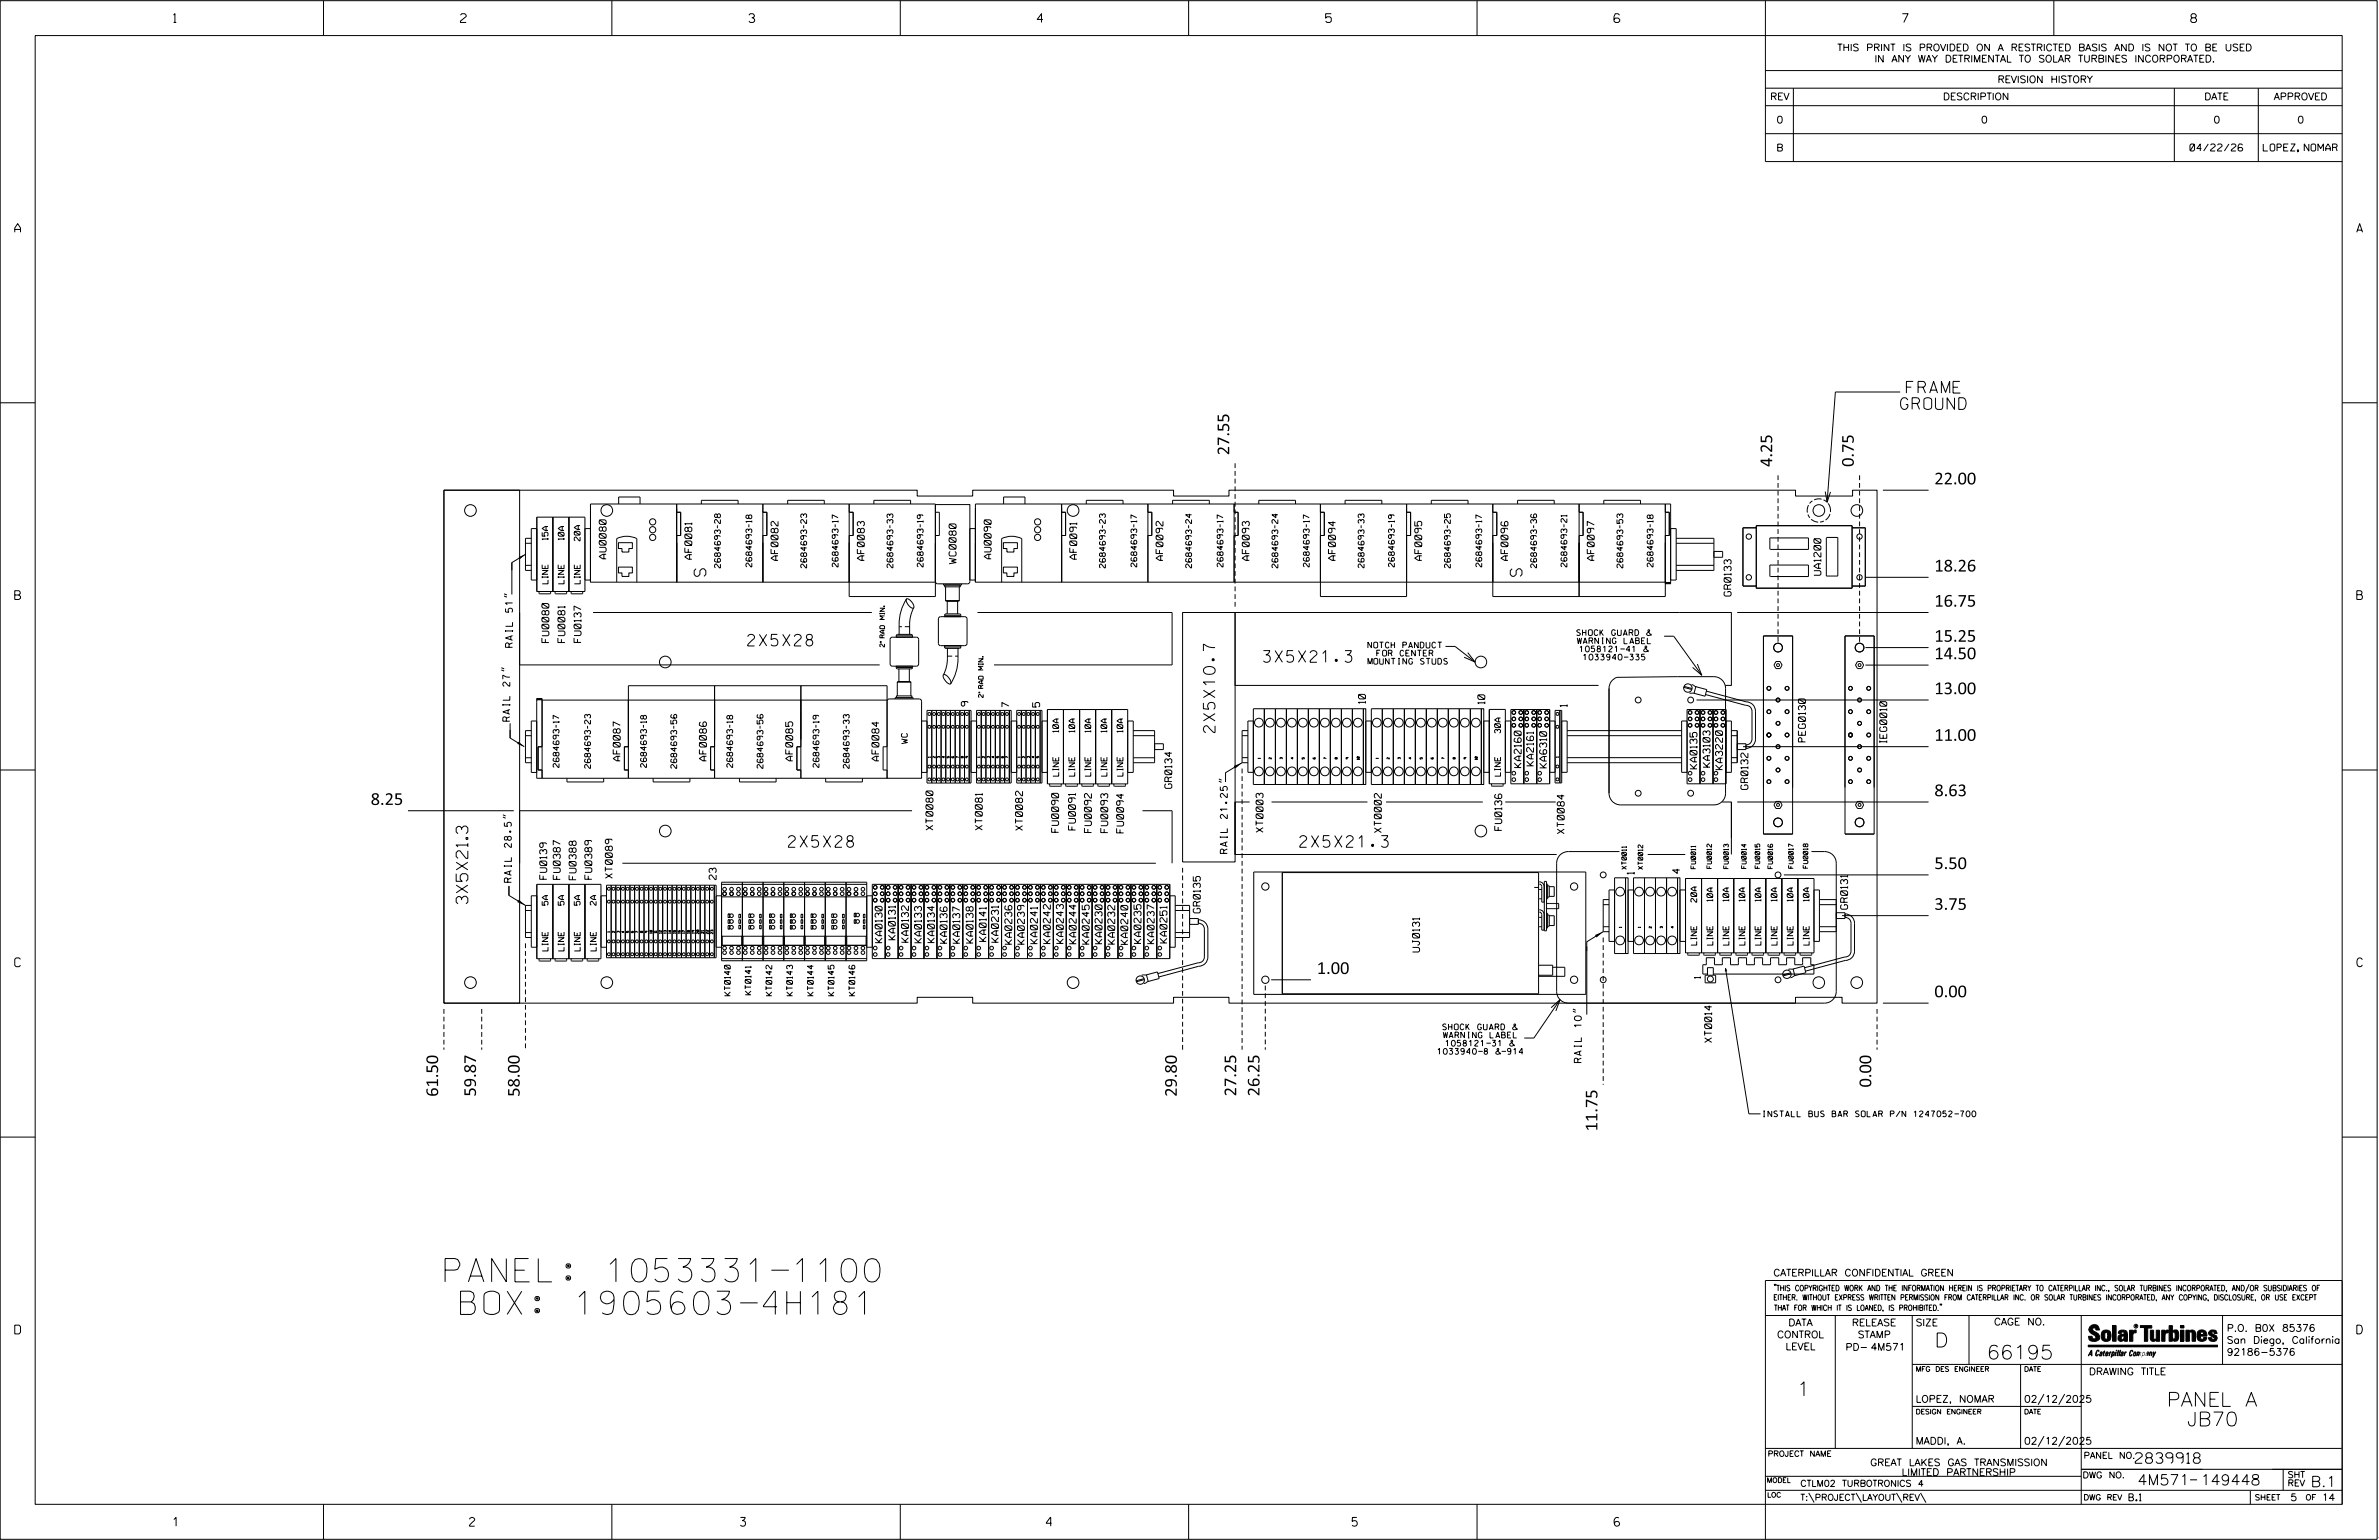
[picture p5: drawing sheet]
<svg xmlns="http://www.w3.org/2000/svg" width="864mm" height="559mm" viewBox="0 0 864 559" stroke-linecap="round" stroke-linejoin="round" font-family="sans-serif">
<defs><g id="words">
<g font-size="8.5">
<text x="161.6" y="465.1">PANEL: 1053331-1100</text>
<text x="167.2" y="477">BOX: 1905603-4H181</text>
</g>
<g font-size="5.1">
<text x="702.3" y="488.8">D</text>
<text x="721.2" y="493.2">66195</text>
<text x="652.2" y="506.5">1</text>
<text x="786.6" y="510.3">PANEL A</text>
<text x="793.9" y="517.4">JB70</text>
</g>
<g font-size="4.2">
<text x="692.1" y="142.6">FRAME</text>
<text x="689.9" y="148.5">GROUND</text>
<text x="446.2" y="165.2" transform="rotate(-90 446.2 165.2)">27.55</text>
<text x="643.3" y="169.4" transform="rotate(-90 643.3 169.4)">4.25</text>
<text x="672.9" y="169.4" transform="rotate(-90 672.9 169.4)">0.75</text>
<text x="702.2" y="175.8">22.00</text>
<text x="256.2" y="209.1" transform="rotate(-90 256.2 209.1)">S</text>
<text x="552.5" y="209.1" transform="rotate(-90 552.5 209.1)">S</text>
<text x="702.2" y="207.4">18.26</text>
<text x="702.2" y="220.1">16.75</text>
<text x="702.2" y="232.9">15.25</text>
<text x="271.4" y="234.4">2X5X28</text>
<text x="702.2" y="239.2">14.50</text>
<text x="458.7" y="240.3">3X5X21.3</text>
<text x="702.2" y="251.9">13.00</text>
<text x="441.1" y="265.8" transform="rotate(-90 441.1 265.8)">2X5X10.7</text>
<text x="702.2" y="268.8">11.00</text>
<text x="134.6" y="292.1">8.25</text>
<text x="702.2" y="288.9">8.63</text>
<text x="286.2" y="307.5">2X5X28</text>
<text x="471.8" y="307.5">2X5X21.3</text>
<text x="702.2" y="315.3">5.50</text>
<text x="169.8" y="328" transform="rotate(-90 169.8 328)">3X5X21.3</text>
<text x="702.2" y="330.1">3.75</text>
<text x="478" y="353.4">1.00</text>
<text x="702.2" y="361.9">0.00</text>
<text x="679.3" y="394.6" transform="rotate(-90 679.3 394.6)">0.00</text>
<text x="159" y="398" transform="rotate(-90 159 398)">61.50</text>
<text x="172.8" y="397.9" transform="rotate(-90 172.8 397.9)">59.87</text>
<text x="188.6" y="398" transform="rotate(-90 188.6 398)">58.00</text>
<text x="427.2" y="398" transform="rotate(-90 427.2 398)">29.80</text>
<text x="448.8" y="397.8" transform="rotate(-90 448.8 397.8)">27.25</text>
<text x="457.2" y="397.8" transform="rotate(-90 457.2 397.8)">26.25</text>
<text x="579.9" y="410.5" transform="rotate(-90 579.9 410.5)">11.75</text>
</g>
<g font-size="3.8">
<text x="775.1" y="531">2839918</text>
<text x="775.9" y="538.9">4M571</text>
<text x="798.8" y="538.9">149448</text>
<text x="838.8" y="539.5">B.1</text>
</g>
<g font-size="3.2">
<text x="63" y="8.2">1</text>
<text x="167.2" y="8.2">2</text>
<text x="271.8" y="8.2">3</text>
<text x="376.5" y="8.2">4</text>
<text x="481.2" y="8.2">5</text>
<text x="690.6" y="8.2">7</text>
<text x="795.3" y="8.2">8</text>
<text x="5.4" y="84.3">A</text>
<text x="855.5" y="84.3">A</text>
<text x="5.4" y="217.5">B</text>
<text x="855.6" y="217.5">B</text>
<text x="5.4" y="350.8">C</text>
<text x="855.6" y="350.8">C</text>
<text x="5.4" y="484">D</text>
<text x="855.6" y="484">D</text>
<text x="62.8" y="553.8">1</text>
<text x="170.4" y="553.8">2</text>
<text x="268.8" y="553.8">3</text>
<text x="379.8" y="553.8">4</text>
<text x="490.8" y="553.8">5</text>
<text x="585.9" y="553.8">6</text>
</g>
<g font-size="2.5">
<text x="666.9" y="18.5">THIS PRINT IS PROVIDED ON A RESTRICTED BASIS AND IS NOT TO BE USED</text>
<text x="680.5" y="22.6">IN ANY WAY DETRIMENTAL TO SOLAR TURBINES INCORPORATED.</text>
<text x="725.1" y="30">REVISION HISTORY</text>
<text x="642.6" y="36.3">REV</text>
<text x="705.3" y="36.3">DESCRIPTION</text>
<text x="800.2" y="36.3">DATE</text>
<text x="825.4" y="36.3">APPROVED</text>
<text x="644.9" y="44.7">0</text>
<text x="719.1" y="44.7">0</text>
<text x="803.5" y="44.7">0</text>
<text x="834" y="44.7">0</text>
<text x="644.8" y="54.8">B</text>
<text x="795" y="54.8">04/22/26</text>
<text x="821.6" y="54.8">LOPEZ, NOMAR</text>
<text x="220" y="202.8" transform="rotate(-90 220 202.8)">AU0080</text>
<text x="251.1" y="202.9" transform="rotate(-90 251.1 202.9)">AF0081</text>
<text x="282.4" y="203.4" transform="rotate(-90 282.4 203.4)">AF0082</text>
<text x="313.8" y="203.4" transform="rotate(-90 313.8 203.4)">AF0083</text>
<text x="359.8" y="202.8" transform="rotate(-90 359.8 202.8)">AU0090</text>
<text x="390.9" y="202.9" transform="rotate(-90 390.9 202.9)">AF0091</text>
<text x="422.2" y="203.4" transform="rotate(-90 422.2 203.4)">AF0092</text>
<text x="453.5" y="203.4" transform="rotate(-90 453.5 203.4)">AF0093</text>
<text x="484.8" y="203.4" transform="rotate(-90 484.8 203.4)">AF0094</text>
<text x="516.1" y="203.4" transform="rotate(-90 516.1 203.4)">AF0095</text>
<text x="547.4" y="203.4" transform="rotate(-90 547.4 203.4)">AF0096</text>
<text x="578.7" y="203.4" transform="rotate(-90 578.7 203.4)">AF0097</text>
<text x="347.1" y="204.6" transform="rotate(-90 347.1 204.6)">WC0080</text>
<text x="661" y="208.7" transform="rotate(-90 661 208.7)">UA1200</text>
<text x="628.4" y="216.3" transform="rotate(-90 628.4 216.3)">GR0133</text>
<text x="199.3" y="233.2" transform="rotate(-90 199.3 233.2)">FU0080</text>
<text x="205.1" y="233.2" transform="rotate(-90 205.1 233.2)">FU0081</text>
<text x="210.9" y="233.1" transform="rotate(-90 210.9 233.1)">FU0137</text>
<text x="186.1" y="234.9" transform="rotate(-90 186.1 234.9)">RAIL 51&quot;</text>
<text x="351.5" y="256.2" transform="rotate(-90 351.5 256.2)">9</text>
<text x="366.2" y="256.6" transform="rotate(-90 366.2 256.6)">7</text>
<text x="377.4" y="256.6" transform="rotate(-90 377.4 256.6)">5</text>
<text x="495.7" y="255.2" transform="rotate(-90 495.7 255.2)">10</text>
<text x="539" y="255.4" transform="rotate(-90 539 255.4)">10</text>
<text x="568.9" y="256.5" transform="rotate(-90 568.9 256.5)">1</text>
<text x="185.1" y="261.7" transform="rotate(-90 185.1 261.7)">RAIL 27&quot;</text>
<text x="655.4" y="269.2" transform="rotate(-90 655.4 269.2)">PEG0130</text>
<text x="684.9" y="269.5" transform="rotate(-90 684.9 269.5)">IEG0010</text>
<text x="225.1" y="276.1" transform="rotate(-90 225.1 276.1)">AF0087</text>
<text x="256.4" y="276.1" transform="rotate(-90 256.4 276.1)">AF0086</text>
<text x="287.7" y="276.1" transform="rotate(-90 287.7 276.1)">AF0085</text>
<text x="319.1" y="276.1" transform="rotate(-90 319.1 276.1)">AF0084</text>
<text x="552.2" y="278.5" transform="rotate(-90 552.2 278.5)">KA2160</text>
<text x="556.7" y="277.9" transform="rotate(-90 556.7 277.9)">KA2161</text>
<text x="561.4" y="278.6" transform="rotate(-90 561.4 278.6)">KA6310</text>
<text x="616" y="279" transform="rotate(-90 616 279)">KA0135</text>
<text x="620.7" y="278.4" transform="rotate(-90 620.7 278.4)">KA3103</text>
<text x="625.3" y="279.2" transform="rotate(-90 625.3 279.2)">KA3220</text>
<text x="425.4" y="286.1" transform="rotate(-90 425.4 286.1)">GR0134</text>
<text x="634.5" y="286.5" transform="rotate(-90 634.5 286.5)">GR0132</text>
<text x="338.7" y="301.2" transform="rotate(-90 338.7 301.2)">XT0080</text>
<text x="356.6" y="301.2" transform="rotate(-90 356.6 301.2)">XT0081</text>
<text x="371.2" y="301.3" transform="rotate(-90 371.2 301.3)">XT0082</text>
<text x="384.3" y="302" transform="rotate(-90 384.3 302)">FU0090</text>
<text x="390.4" y="301.2" transform="rotate(-90 390.4 301.2)">FU0091</text>
<text x="396.2" y="302.1" transform="rotate(-90 396.2 302.1)">FU0092</text>
<text x="402.1" y="302.1" transform="rotate(-90 402.1 302.1)">FU0093</text>
<text x="407.9" y="302.2" transform="rotate(-90 407.9 302.2)">FU0094</text>
<text x="458.5" y="302" transform="rotate(-90 458.5 302)">XT0003</text>
<text x="501.4" y="302.1" transform="rotate(-90 501.4 302.1)">XT0002</text>
<text x="545.1" y="301.3" transform="rotate(-90 545.1 301.3)">FU0136</text>
<text x="567.8" y="302.5" transform="rotate(-90 567.8 302.5)">XT0084</text>
<text x="445.5" y="309.7" transform="rotate(-90 445.5 309.7)">RAIL 21.25&quot;</text>
<text x="593.2" y="317.2" transform="rotate(-90 593.2 317.2)">1</text>
<text x="609.7" y="316.9" transform="rotate(-90 609.7 316.9)">4</text>
<text x="185.6" y="320.2" transform="rotate(-90 185.6 320.2)">RAIL 28.5&quot;</text>
<text x="198.5" y="319.1" transform="rotate(-90 198.5 319.1)">FU0139</text>
<text x="203.4" y="319.1" transform="rotate(-90 203.4 319.1)">FU0387</text>
<text x="209.1" y="319.2" transform="rotate(-90 209.1 319.2)">FU0388</text>
<text x="214.8" y="319" transform="rotate(-90 214.8 319)">FU0389</text>
<text x="222.3" y="318.7" transform="rotate(-90 222.3 318.7)">XT0089</text>
<text x="260" y="319.2" transform="rotate(-90 260 319.2)">23</text>
<text x="670.7" y="329.9" transform="rotate(-90 670.7 329.9)">GR0131</text>
<text x="435.7" y="331.2" transform="rotate(-90 435.7 331.2)">GR0135</text>
<text x="325" y="341" transform="rotate(-90 325 341)">KA0131</text>
<text x="329.8" y="341.9" transform="rotate(-90 329.8 341.9)">KA0132</text>
<text x="358" y="341.6" transform="rotate(-90 358 341.6)">KA0141</text>
<text x="362.5" y="341.9" transform="rotate(-90 362.5 341.9)">KA0231</text>
<text x="320.2" y="342.1" transform="rotate(-90 320.2 342.1)">KA0130</text>
<text x="334.5" y="342.1" transform="rotate(-90 334.5 342.1)">KA0133</text>
<text x="339.2" y="342" transform="rotate(-90 339.2 342)">KA0134</text>
<text x="343.8" y="342.3" transform="rotate(-90 343.8 342.3)">KA0136</text>
<text x="348.4" y="342.3" transform="rotate(-90 348.4 342.3)">KA0137</text>
<text x="353.2" y="342.2" transform="rotate(-90 353.2 342.2)">KA0138</text>
<text x="367.3" y="342.6" transform="rotate(-90 367.3 342.6)">KA0236</text>
<text x="371.9" y="342.6" transform="rotate(-90 371.9 342.6)">KA0239</text>
<text x="376.6" y="342.4" transform="rotate(-90 376.6 342.4)">KA0241</text>
<text x="381.3" y="342.4" transform="rotate(-90 381.3 342.4)">KA0242</text>
<text x="386" y="342.3" transform="rotate(-90 386 342.3)">KA0243</text>
<text x="390.7" y="342.5" transform="rotate(-90 390.7 342.5)">KA0244</text>
<text x="395.4" y="342.6" transform="rotate(-90 395.4 342.6)">KA0245</text>
<text x="400" y="342.4" transform="rotate(-90 400 342.4)">KA0230</text>
<text x="404.7" y="342.6" transform="rotate(-90 404.7 342.6)">KA0232</text>
<text x="409.4" y="342.7" transform="rotate(-90 409.4 342.7)">KA0240</text>
<text x="414.2" y="342.3" transform="rotate(-90 414.2 342.3)">KA0235</text>
<text x="419" y="342.4" transform="rotate(-90 419 342.4)">KA0237</text>
<text x="423.6" y="342.1" transform="rotate(-90 423.6 342.1)">KA0251</text>
<text x="515.3" y="345.4" transform="rotate(-90 515.3 345.4)">UJ0131</text>
<text x="621.4" y="378.2" transform="rotate(-90 621.4 378.2)">XT0014</text>
<text x="574" y="385.5" transform="rotate(-90 574 385.5)">RAIL 10&quot;</text>
<text x="643.8" y="463">CATERPILLAR CONFIDENTIAL GREEN</text>
<text x="645.1" y="485.5">CONTROL</text>
<text x="649.2" y="481.1">DATA</text>
<text x="672.3" y="481.1">RELEASE</text>
<text x="674.4" y="485.5">STAMP</text>
<text x="695.4" y="481.1">SIZE</text>
<text x="723.8" y="480.8">CAGE NO.</text>
<text x="808.4" y="483.1">P.O. B0X 85376</text>
<text x="648.2" y="489.8">LEVEL</text>
<text x="669.9" y="490">PD- 4M571</text>
<text x="808.4" y="487.5">San Diego, California</text>
<text x="808.4" y="491.8">92186-5376</text>
<text x="758.3" y="498.9">DRAWING TITLE</text>
<text x="695.4" y="508.9">LOPEZ, NOMAR</text>
<text x="734.8" y="508.9">02/12/2025</text>
<text x="695.4" y="524.1">MADDI, A.</text>
<text x="734.8" y="524.1">02/12/2025</text>
<text x="678.9" y="531.9">GREAT LAKES GAS TRANSMISSION</text>
<text x="690.3" y="535.5">LIMITED PARTNERSHIP</text>
<text x="772.8" y="544.6">B.1</text>
<text x="831.4" y="544.6">5</text>
<text x="842.9" y="544.6">14</text>
</g>
<g font-size="2.3">
<text x="756.4" y="529.2">PANEL NO.</text>
<text x="653.5" y="539.4">CTLM02 TURBOTRONICS 4</text>
<text x="756" y="536.3">DWG NO.</text>
<text x="830.4" y="539.3">REV</text>
<text x="830.4" y="536.2">SHT</text>
<text x="653.5" y="544.5">T:\PROJECT\LAYOUT\REV\</text>
</g>
<g font-size="2.1">
<text x="198.9" y="195.9" transform="rotate(-90 198.9 195.9)">15A</text>
<text x="204.7" y="195.9" transform="rotate(-90 204.7 195.9)">10A</text>
<text x="210.6" y="196.3" transform="rotate(-90 210.6 196.3)">20A</text>
<text x="261.5" y="206.1" transform="rotate(-90 261.5 206.1)">2684693-28</text>
<text x="272.9" y="205.7" transform="rotate(-90 272.9 205.7)">2684693-18</text>
<text x="292.8" y="206.1" transform="rotate(-90 292.8 206.1)">2684693-23</text>
<text x="304.2" y="205.7" transform="rotate(-90 304.2 205.7)">2684693-17</text>
<text x="324.1" y="206" transform="rotate(-90 324.1 206)">2684693-33</text>
<text x="335.1" y="205.7" transform="rotate(-90 335.1 205.7)">2684693-19</text>
<text x="401.2" y="206.1" transform="rotate(-90 401.2 206.1)">2684693-23</text>
<text x="412.7" y="205.7" transform="rotate(-90 412.7 205.7)">2684693-17</text>
<text x="432.5" y="206.1" transform="rotate(-90 432.5 206.1)">2684693-24</text>
<text x="444" y="205.7" transform="rotate(-90 444 205.7)">2684693-17</text>
<text x="463.9" y="206.1" transform="rotate(-90 463.9 206.1)">2684693-24</text>
<text x="475.3" y="205.7" transform="rotate(-90 475.3 205.7)">2684693-17</text>
<text x="495.2" y="206" transform="rotate(-90 495.2 206)">2684693-33</text>
<text x="506.2" y="205.7" transform="rotate(-90 506.2 205.7)">2684693-19</text>
<text x="526.5" y="206.1" transform="rotate(-90 526.5 206.1)">2684693-25</text>
<text x="537.9" y="205.7" transform="rotate(-90 537.9 205.7)">2684693-17</text>
<text x="557.8" y="206" transform="rotate(-90 557.8 206)">2684693-36</text>
<text x="568.8" y="205.7" transform="rotate(-90 568.8 205.7)">2684693-21</text>
<text x="589.1" y="206.1" transform="rotate(-90 589.1 206.1)">2684693-53</text>
<text x="600.1" y="205.7" transform="rotate(-90 600.1 205.7)">2684693-18</text>
<text x="198.9" y="211.8" transform="rotate(-90 198.9 211.8)">LINE</text>
<text x="204.8" y="211.8" transform="rotate(-90 204.8 211.8)">LINE</text>
<text x="210.6" y="211.8" transform="rotate(-90 210.6 211.8)">LINE</text>
<text x="572.4" y="230.6">SHOCK GUARD &amp;</text>
<text x="572.6" y="233.6">WARNING LABEL</text>
<text x="496.6" y="235.1">NOTCH PANDUCT</text>
<text x="499.8" y="238.1">FOR CENTER</text>
<text x="573.4" y="236.5">1058121-41 &amp;</text>
<text x="574.7" y="239.5">1033940-335</text>
<text x="495.4" y="241">MOUNTING STUDS</text>
<text x="329.4" y="269.8" transform="rotate(-90 329.4 269.8)">WC</text>
<text x="384.3" y="265.7" transform="rotate(-90 384.3 265.7)">10A</text>
<text x="390.1" y="265.7" transform="rotate(-90 390.1 265.7)">10A</text>
<text x="395.9" y="265.7" transform="rotate(-90 395.9 265.7)">10A</text>
<text x="401.8" y="265.7" transform="rotate(-90 401.8 265.7)">10A</text>
<text x="407.6" y="265.7" transform="rotate(-90 407.6 265.7)">10A</text>
<text x="544.7" y="266" transform="rotate(-90 544.7 266)">30A</text>
<text x="202.9" y="278.5" transform="rotate(-90 202.9 278.5)">2684693-17</text>
<text x="214.3" y="278.8" transform="rotate(-90 214.3 278.8)">2684693-23</text>
<text x="234.7" y="278.5" transform="rotate(-90 234.7 278.5)">2684693-18</text>
<text x="245.7" y="278.8" transform="rotate(-90 245.7 278.8)">2684693-56</text>
<text x="266" y="278.5" transform="rotate(-90 266 278.5)">2684693-18</text>
<text x="277" y="278.8" transform="rotate(-90 277 278.8)">2684693-56</text>
<text x="297.3" y="278.5" transform="rotate(-90 297.3 278.5)">2684693-19</text>
<text x="308.3" y="278.8" transform="rotate(-90 308.3 278.8)">2684693-33</text>
<text x="384.3" y="281.6" transform="rotate(-90 384.3 281.6)">LINE</text>
<text x="390.1" y="281.6" transform="rotate(-90 390.1 281.6)">LINE</text>
<text x="396" y="281.6" transform="rotate(-90 396 281.6)">LINE</text>
<text x="401.8" y="281.6" transform="rotate(-90 401.8 281.6)">LINE</text>
<text x="407.6" y="281.6" transform="rotate(-90 407.6 281.6)">LINE</text>
<text x="544.7" y="281.6" transform="rotate(-90 544.7 281.6)">LINE</text>
<text x="198.9" y="328.5" transform="rotate(-90 198.9 328.5)">5A</text>
<text x="204.7" y="328.5" transform="rotate(-90 204.7 328.5)">5A</text>
<text x="210.6" y="328.5" transform="rotate(-90 210.6 328.5)">5A</text>
<text x="216.4" y="328.5" transform="rotate(-90 216.4 328.5)">2A</text>
<text x="615.9" y="327.4" transform="rotate(-90 615.9 327.4)">20A</text>
<text x="621.7" y="327" transform="rotate(-90 621.7 327)">10A</text>
<text x="627.6" y="327" transform="rotate(-90 627.6 327)">10A</text>
<text x="633.4" y="327" transform="rotate(-90 633.4 327)">10A</text>
<text x="639.2" y="327" transform="rotate(-90 639.2 327)">10A</text>
<text x="645.1" y="327" transform="rotate(-90 645.1 327)">10A</text>
<text x="650.9" y="327" transform="rotate(-90 650.9 327)">10A</text>
<text x="656.7" y="327" transform="rotate(-90 656.7 327)">10A</text>
<text x="198.9" y="345.1" transform="rotate(-90 198.9 345.1)">LINE</text>
<text x="204.8" y="345.1" transform="rotate(-90 204.8 345.1)">LINE</text>
<text x="210.6" y="345.1" transform="rotate(-90 210.6 345.1)">LINE</text>
<text x="216.4" y="345.1" transform="rotate(-90 216.4 345.1)">LINE</text>
<text x="615.9" y="343" transform="rotate(-90 615.9 343)">LINE</text>
<text x="621.8" y="343" transform="rotate(-90 621.8 343)">LINE</text>
<text x="627.6" y="343" transform="rotate(-90 627.6 343)">LINE</text>
<text x="633.4" y="343" transform="rotate(-90 633.4 343)">LINE</text>
<text x="639.2" y="343" transform="rotate(-90 639.2 343)">LINE</text>
<text x="645.1" y="343" transform="rotate(-90 645.1 343)">LINE</text>
<text x="650.9" y="343" transform="rotate(-90 650.9 343)">LINE</text>
<text x="656.7" y="343" transform="rotate(-90 656.7 343)">LINE</text>
<text x="617.2" y="355" transform="rotate(-90 617.2 355)">1</text>
<text x="265.1" y="361.3" transform="rotate(-90 265.1 361.3)">KT0140</text>
<text x="272.6" y="361" transform="rotate(-90 272.6 361)">KT0141</text>
<text x="280.2" y="361.3" transform="rotate(-90 280.2 361.3)">KT0142</text>
<text x="287.7" y="361.3" transform="rotate(-90 287.7 361.3)">KT0143</text>
<text x="295.2" y="361.3" transform="rotate(-90 295.2 361.3)">KT0144</text>
<text x="302.8" y="361.3" transform="rotate(-90 302.8 361.3)">KT0145</text>
<text x="310.3" y="361.3" transform="rotate(-90 310.3 361.3)">KT0146</text>
<text x="523.7" y="373.7">SHOCK GUARD &amp;</text>
<text x="524" y="376.6">WARNING LABEL</text>
<text x="521.8" y="382.6">1033940-8 &amp;-914</text>
<text x="524.8" y="379.6">1058121-31 &amp;</text>
<text x="639.7" y="405.2">INSTALL BUS BAR SOLAR P/N 1247052-700</text>
</g>
<g font-size="2">
<text x="643.8" y="468.4">&quot;THIS COPYRIGHTED WORK AND THE INFORMATION HEREIN IS PROPRIETARY TO CATERPILLAR INC., SOLAR TURBINES INCORPORATED, AND/OR SUBSIDIARIES OF</text>
<text x="643.8" y="471.8">EITHER. WITHOUT EXPRESS WRITTEN PERMISSION FROM CATERPILLAR INC. OR SOLAR TURBINES INCORPORATED, ANY COPYING, DISCLOSURE, OR USE EXCEPT</text>
<text x="644" y="475.6">THAT FOR WHICH IT IS LOANED, IS PROHIBITED.&quot;</text>
<text x="641.7" y="528.5">PROJECT NAME</text>
<text x="756.3" y="544.3">DWG REV</text>
<text x="818.5" y="544.3">SHEET</text>
<text x="836.9" y="544.3">OF</text>
</g>
<g font-size="1.8">
<text x="695.4" y="497.6">MFG DES ENGINEER</text>
<text x="734.8" y="497.6">DATE</text>
<text x="695.4" y="513.1">DESIGN ENGINEER</text>
<text x="734.8" y="513.1">DATE</text>
<text x="641.3" y="538">MODEL</text>
<text x="641.5" y="543.3">LOC</text>
</g>
<g font-size="1.7">
<text x="321.1" y="234.8" transform="rotate(-90 321.1 234.8)">2&quot; RAD MIN.</text>
<text x="356.9" y="253.1" transform="rotate(-90 356.9 253.1)">2&quot; RAD MIN.</text>
<text x="590.4" y="315.4" transform="rotate(-90 590.4 315.4)">XT0011</text>
<text x="596.3" y="315.5" transform="rotate(-90 596.3 315.5)">XT0012</text>
<text x="615.5" y="315.2" transform="rotate(-90 615.5 315.2)">FU0011</text>
<text x="621.3" y="315.2" transform="rotate(-90 621.3 315.2)">FU0012</text>
<text x="627.4" y="315.2" transform="rotate(-90 627.4 315.2)">FU0013</text>
<text x="633.9" y="315.2" transform="rotate(-90 633.9 315.2)">FU0014</text>
<text x="638.8" y="315.1" transform="rotate(-90 638.8 315.1)">FU0015</text>
<text x="643.5" y="315.2" transform="rotate(-90 643.5 315.2)">FU0016</text>
<text x="651" y="315.1" transform="rotate(-90 651 315.1)">FU0017</text>
<text x="656.3" y="315" transform="rotate(-90 656.3 315)">FU0018</text>
</g>
<text font-size=".9" x="775.1" y="481.7">R</text>
<g font-size=".8">
<text x="337.8" y="274.9" transform="rotate(-90 337.8 274.9)">1</text>
<text x="339.5" y="275" transform="rotate(-90 339.5 275)">2</text>
<text x="341.2" y="275" transform="rotate(-90 341.2 275)">3</text>
<text x="342.9" y="275" transform="rotate(-90 342.9 275)">4</text>
<text x="344.6" y="275" transform="rotate(-90 344.6 275)">5</text>
<text x="348" y="275" transform="rotate(-90 348 275)">7</text>
<text x="349.7" y="275" transform="rotate(-90 349.7 275)">8</text>
<text x="351.4" y="275" transform="rotate(-90 351.4 275)">9</text>
<text x="355.8" y="274.9" transform="rotate(-90 355.8 274.9)">1</text>
<text x="357.5" y="275" transform="rotate(-90 357.5 275)">2</text>
<text x="359.2" y="275" transform="rotate(-90 359.2 275)">3</text>
<text x="360.9" y="275" transform="rotate(-90 360.9 275)">4</text>
<text x="362.6" y="275" transform="rotate(-90 362.6 275)">5</text>
<text x="364.3" y="275" transform="rotate(-90 364.3 275)">6</text>
<text x="366" y="275" transform="rotate(-90 366 275)">7</text>
<text x="370.3" y="274.9" transform="rotate(-90 370.3 274.9)">1</text>
<text x="372" y="275" transform="rotate(-90 372 275)">2</text>
<text x="373.7" y="275" transform="rotate(-90 373.7 275)">3</text>
<text x="375.4" y="275" transform="rotate(-90 375.4 275)">4</text>
<text x="377.1" y="275" transform="rotate(-90 377.1 275)">5</text>
<text x="457.5" y="275.3" transform="rotate(-90 457.5 275.3)">1</text>
<text x="461.5" y="275.4" transform="rotate(-90 461.5 275.4)">2</text>
<text x="465.5" y="275.4" transform="rotate(-90 465.5 275.4)">3</text>
<text x="469.5" y="275.4" transform="rotate(-90 469.5 275.4)">4</text>
<text x="473.5" y="275.4" transform="rotate(-90 473.5 275.4)">5</text>
<text x="477.5" y="275.4" transform="rotate(-90 477.5 275.4)">6</text>
<text x="481.5" y="275.4" transform="rotate(-90 481.5 275.4)">7</text>
<text x="485.5" y="275.4" transform="rotate(-90 485.5 275.4)">8</text>
<text x="489.5" y="275.4" transform="rotate(-90 489.5 275.4)">9</text>
<text x="493.5" y="275.7" transform="rotate(-90 493.5 275.7)">10</text>
<text x="500.3" y="275.3" transform="rotate(-90 500.3 275.3)">1</text>
<text x="504.3" y="275.4" transform="rotate(-90 504.3 275.4)">2</text>
<text x="508.3" y="275.4" transform="rotate(-90 508.3 275.4)">3</text>
<text x="512.3" y="275.4" transform="rotate(-90 512.3 275.4)">4</text>
<text x="516.3" y="275.4" transform="rotate(-90 516.3 275.4)">5</text>
<text x="520.3" y="275.4" transform="rotate(-90 520.3 275.4)">6</text>
<text x="524.3" y="275.4" transform="rotate(-90 524.3 275.4)">7</text>
<text x="528.3" y="275.4" transform="rotate(-90 528.3 275.4)">8</text>
<text x="536.3" y="275.7" transform="rotate(-90 536.3 275.7)">10</text>
<text x="565.8" y="274.8" transform="rotate(-90 565.8 274.8)">1</text>
<text x="221.4" y="338.3" transform="rotate(-90 221.4 338.3)">1</text>
<text x="223.1" y="338.4" transform="rotate(-90 223.1 338.4)">2</text>
<text x="224.8" y="338.4" transform="rotate(-90 224.8 338.4)">3</text>
<text x="226.5" y="338.4" transform="rotate(-90 226.5 338.4)">4</text>
<text x="228.2" y="338.4" transform="rotate(-90 228.2 338.4)">5</text>
<text x="229.9" y="338.4" transform="rotate(-90 229.9 338.4)">6</text>
<text x="231.6" y="338.4" transform="rotate(-90 231.6 338.4)">7</text>
<text x="233.3" y="338.4" transform="rotate(-90 233.3 338.4)">8</text>
<text x="235" y="338.4" transform="rotate(-90 235 338.4)">9</text>
<text x="236.7" y="338.7" transform="rotate(-90 236.7 338.7)">10</text>
<text x="238.4" y="338.6" transform="rotate(-90 238.4 338.6)">11</text>
<text x="240.1" y="338.7" transform="rotate(-90 240.1 338.7)">12</text>
<text x="241.8" y="338.7" transform="rotate(-90 241.8 338.7)">13</text>
<text x="243.5" y="338.7" transform="rotate(-90 243.5 338.7)">14</text>
<text x="245.2" y="338.7" transform="rotate(-90 245.2 338.7)">15</text>
<text x="246.9" y="338.7" transform="rotate(-90 246.9 338.7)">16</text>
<text x="248.6" y="338.7" transform="rotate(-90 248.6 338.7)">17</text>
<text x="250.3" y="338.7" transform="rotate(-90 250.3 338.7)">18</text>
<text x="252" y="338.7" transform="rotate(-90 252 338.7)">19</text>
<text x="253.7" y="338.8" transform="rotate(-90 253.7 338.8)">20</text>
<text x="255.4" y="338.7" transform="rotate(-90 255.4 338.7)">21</text>
<text x="257.1" y="338.8" transform="rotate(-90 257.1 338.8)">22</text>
<text x="258.8" y="338.8" transform="rotate(-90 258.8 338.8)">23</text>
<text x="588.6" y="336.6" transform="rotate(-90 588.6 336.6)">1</text>
<text x="595.5" y="336.6" transform="rotate(-90 595.5 336.6)">1</text>
<text x="599.5" y="336.8" transform="rotate(-90 599.5 336.8)">2</text>
<text x="603.5" y="336.8" transform="rotate(-90 603.5 336.8)">3</text>
<text x="607.5" y="336.8" transform="rotate(-90 607.5 336.8)">4</text>
</g>
</g></defs>
<g fill="none" stroke="#000" stroke-width=".36">
<path d="M.1 .2h862.8v558.4h-862.8zM12.8 12.9h837.4v533h-837.4zM117.4 .2v12.7M222.1 .2v12.7M326.8 .2v12.7M431.5 .2v12.7M536.2 .2v12.7M587.9 5.5l-.5-.5h-1l-.5 1v1.7l.5 .4h1l.6-.4v-.6l-.6-.5h-1l-.5 .5M640.9 .2v58.4h209.3M745.6 .2v12.7M640.9 25.6h209.3M640.9 32h209.3"/>
<path d="M640.9 38.3h209.3M651 32v26.6M789.3 32v26.6M819.8 32v26.6M640.9 48.5h209.3M.1 146.2h12.7M689.8 142.2h-23.5l-3 40M850.2 146.2h12.7M161.1 177.9h171.9v2.1h20.1v-2.1h72.9v2.1h20.1v-2.1h205.7v2.1h20.7v-2.1h8.9v186.1h-12.7v-2.1h-16.9v2.1h-205.7v-2.1h-20.1v2.1h-72.9v-2.1h-20.1v2.1h-171.9zM161.1 177.9h27.5v186.1h-27.5zM662.6 178.4l.7 3.8 1.2-3.7M683.5 177.9h16.6"/>
<path d="M190.7 197.1h2.2M192.9 195.3h-2.2v11.7h2.2M194.9 191.8h-2v18.7h2M194.9 187.6h17.4v27h-17.4zM200.7 187.6v27M206.5 187.6v27M212.3 191.8h2M224.5 196.9h5.1v2.1h-1.3v1.3h-2.5v-1.3h-1.3zM224.6 182.9v-2.6h7.7v2.6M245.6 185.9h1.5v8.4h-1.5M245.6 182.9v28.3M254.6 182.9v-1.4h13.3v1.4"/>
<path d="M276.9 182.9v28.3M276.9 185.9h1.5v8.4h-1.5M285.9 182.9v-1.4h13.3v1.4M308.3 182.9v33.6h31.2v-33.6h-125.2v28.3h125.2M308.3 185.9h1.4v8.4h-1.4M317.2 182.9v-1.4h13.4v1.4M339.5 183.1h12.6v27.9l-.5 .8h-11.2l-.8-.4zM339.5 185.9h1.5v8.4h-1.5M354.1 191.8h-2v18.7h2M364.2 196.9h5.1v2.1h-1.2v1.3h-2.6v-1.3h-1.3zM364.3 182.9v-2.6h7.8v2.6M385.4 185.9h1.4v8.4h-1.4"/>
<path d="M385.4 182.9v28.3M394.3 182.9v-1.4h13.4v1.4M416.7 185.9h1.4v8.4h-1.4M416.7 182.9v28.3M425.7 182.9v-1.4h13.3v1.4M448 185.9h1.4v8.4h-1.4M448 182.9v28.3M457 182.9v-1.4h13.3v1.4M479.3 185.9h1.4v8.4h-1.4M479.3 182.9v33.6h31.3v-33.6M488.3 182.9v-1.4h13.3v1.4M510.6 185.9h1.5v8.4h-1.5"/>
<path d="M519.6 182.9v-1.4h13.3v1.4M541.9 185.9h1.4v8.4h-1.4M550.9 182.9v-1.4h13.3v1.4M573.2 185.9h1.5v8.4h-1.5M573.2 182.9v33.6M582.2 182.9v-1.4h13.3v1.4M604.5 185.9h1.5v8.4h-1.5M604.5 182.9v33.6h-62.6v-33.6M606.5 191.8h2v18.7h-2M608.5 195.3h13.7v11.7h-13.7M608.5 197.1h13.7M637.5 191.5h-4.8v21.2h4.8"/>
<path d="M637.5 190.7h34.8v22.7h-34.8zM642.6 199.4h13.9v-4.2h-14v4.2M663 195h4.1v14h-4.1v-13.8M672.3 191.5h4.8v21.2h-4.8M183 216.3l1 .4M183 215.5l1 .4M185.8 204.2v11.5M190.7 201.2l-4.9 3v2.7M190.7 205.1h2.2M195.7 214.6l.1 .9h3.9l.2-.9M201.5 214.6l.2 .9h3.8l.2-.9M207.3 214.6l.2 .9h3.8l.2-.9"/>
<path d="M212.3 210.5h2M223.9 211.2v-15.8a8.3 8.3 0 0 1 7.3 0v15.8M224.5 205.8h5.1v2.1h-1.3v1.3h-2.5v-1.3h-1.3zM329.1 217.3a3 3 0 0 1 2.5 3.4 3.1 3.1 0 0 1-2.5-3.4zM329.1 217.3a16.7 16.7 0 0 0-2.7 9.3v3.6M342.5 211.8v.5h6.5v-.5M342.9 212.3h5.7v.6h-5.7zM343.3 212.9v5h4.9v-5M343.3 217.9h4.9M363.6 211.2v-15.8a8.3 8.3 0 0 1 7.3 0v15.8M364.2 205.8h5.1v2.1h-1.2v1.3h-2.6v-1.3h-1.3zM604.5 211.3h2l-2 .5h2z"/>
<path d="M604.5 211.2h-250.4v-28.3h252.4v28.9M608.5 205.1h13.7M622.2 200.1h3.1v2.1h-3.1M642.6 209.2h13.9v-4.2h-14v4.2M677.1 209.5h23M188.6 222.3v19h130.7M215.3 222.2h101.2M323.3 231.4l.6-.2h8.8l.6 .2 .2 .6v8.9l-.2 .6-.6 .2h-8.8l-.6-.2-.2-.6v-8.9zM325.3 230.7h6M325.3 230.7l.6-.5h4.8l.6 .5M325.3 230.7v.5h6v-.5M331.6 220.7a13.2 13.2 0 0 0-1.4 5.9v3.6"/>
<path d="M340.9 224l.6-.2h8.7l.6 .2 .2 .6v8.9l-.2 .5-.6 .3h-8.7l-.6-.3-.3-.5v-8.9zM342.9 223.3l.5-.6h4.9l.5 .6M342.9 223.3v.5h5.9v-.5M342.9 234.8l.5 .5h4.9l.5-.5M342.9 234.8v-.5h5.9v.5M342.9 223.3h5.9M342.9 234.8h5.9M343.9 222.7v-4.6h3.7v4.6M343.9 238.9a13.3 13.3 0 0 1-1.4 5.9M343.9 235.3v3.6M347.8 238.9a17 17 0 0 1-2.7 9.3M347.8 235.3v3.6"/>
<path d="M354.8 222.2h70.7v19.1h-64.7M429.3 222.2h19v90.6h-19zM524.7 234.6h3.5l7.3 5.6M532.8 236.8l2.7 3.4-4-1.7M604.1 230.9h3.5l10.1 14.1M630.6 222.2h69.5M640.2 230.8h10.5v71.8h-10.5zM669.7 230.8h10.6v71.8h-10.6zM677.2 235h22.9M182 243.1l1 .4M182 242.3l1 .4M194.8 253.5v28.9h127.2v-3h-1.4v-8.4h1.4v-22.2h-93.9v33.6"/>
<path d="M194.8 253.5h2M194.8 253.5l2 .4h-2l2-.4M196.8 254h125.2M196.8 253.5v28.9M259.4 248.8v33.6M290.7 248.8v33.6M322.2 253.9l.6-.3h10.9l.8 .5v28.3h-12.5v-27.9zM324.9 253.6v-.4h6.6v.4M325.3 242.2h6M325.3 242.2l.6 .5h4.8l.6-.5M325.3 242.2v-.5h6v.5M325.4 252.5h5.6v.7h-5.6z"/>
<path d="M325.7 252.5v-5h5v5M325.7 247.5h5M326.3 242.7v4.6h3.8v-4.6M336.5 257.8h16v26.3h-16zM338.2 257.8v26.3M339.9 257.8v26.3M341.6 257.8v26.3M342.5 244.8a3 3 0 0 1 2.6 3.3 3.1 3.1 0 0 1-2.6-3.3zM343.3 257.8v26.3M345 257.8v26.3M346.7 257.8v26.3M348.4 257.8v26.3"/>
<path d="M350.1 257.8v26.3M351.8 257.8v26.3M354.5 257.8h12.6v26.3h-12.6zM356.2 257.8v26.3M357.9 257.8v26.3M359.6 257.8v26.3M361.3 257.8v26.3M363 257.8v26.3M364.7 257.8v26.3M366.4 257.8v26.3M369.1 257.8h9.1v26.3h-9.1zM370.8 257.8v26.3"/>
<path d="M372.5 257.8v26.3M374.2 257.8v26.3M375.8 257.8v26.3M377.6 257.8v26.3M380.2 257.5h29.2v26.9h-29.2zM386 257.5v26.9M391.9 257.5v26.9M397.7 257.5v26.9M403.5 257.5v26.9M455 257.2h39.9v27.5h-39.9zM459 257.2v27.5M463 257.2v27.5"/>
<path d="M467 257.2v27.5M471 257.2v27.5M474.9 257.2v27.5M478.9 257.2v27.5M482.9 257.2v27.5M486.9 257.2v27.5M490.9 257.2v27.5M494.9 257.2h.9v27.5h-.9zM497.8 257.2h39.9v27.5h-39.9zM501.8 257.2v27.5M505.8 257.2v27.5M509.8 257.2v27.5"/>
<path d="M513.8 257.2v27.5M517.8 257.2v27.5M521.8 257.2v27.5M525.7 257.2v27.5M529.7 257.2v27.5M533.8 257.2v27.5M537.7 257.2h.9v27.5h-.9zM540.6 257.4h5.9v27h-5.9zM548.5 257.5h14v26.9h-14zM553.2 257.5v26.9M557.8 257.5v26.9M564.5 257.8h2.4v26.3h-2.4z"/>
<path d="M566.2 257.8v26.3M585.2 246.9l1.8-1.1 35.2-.3a4.3 4.3 0 0 1 4.2 4.3v38a4.2 4.2 0 0 1-4.2 4.3h-33.9a4.2 4.2 0 0 1-4.2-4.3v-38l.3-1.5zM611.2 249.4l3 .8M611.3 249.1l2.9 .7M612.4 257.5h14.1v26.9h-14.1zM613.2 251.4l1.9 .2M614 248.4l1.8 .8M615.6 249.2l4 1-.7 2.4-3.9-1zM615.8 254h84.3M616.2 240.9l1.5 4.1-3.3-2.8M617.1 257.5v26.9M619.1 252l14.6 3.9a2.11 2.11 0 0 1 2.3 2.2v10.1a2.11 2.11 0 0 1-2.2 2.1"/>
<path d="M619.4 250.8l14.5 3.9a3.4 3.4 0 0 1 3.4 3.4v10.1a3.4 3.4 0 0 1-3.5 3.4M621.8 257.5v26.9M626.3 248.7h2.2v-26.5h-180.2v26.5h132M644.7 240h1.5l.7 1.3-.7 1.3h-1.5l-.7-1.3zM674.3 240h1.5l.7 1.3-.7 1.3h-1.5l-.7-1.3zM677.2 241.3h22.9M.1 279.4h12.7M185.2 264.9v2.9l5.1 3.1M185.2 262.5v5.3M190.7 266.9h2.2M190.7 275h2.2M192.9 265.1h-2.2v11.7h2.2"/>
<path d="M194.8 261.6h-1.9v18.7h1.9M196.8 271h-1.5v8.4h1.5M228.1 271h-1.4v8.4h1.4M259.4 271h-1.4v8.4h1.4M290.7 271h-1.4v8.4h1.4M336.5 261.6h-2v18.7h2M345.6 274.5l-.2 .4 .3 .1 .6-.1-.1-.4-.3 .1 .1 .4M352.5 261.6h2M367.1 261.6h2M378.2 261.6h2M409.4 261.6h2v18.7h-2M411.4 265.1h7.7v11.7h-7.7"/>
<path d="M411.4 266.9h7.7M411.4 275h7.7M419.1 269.9h3.2v2.1h-3.2M450.9 276.8l-6 3.6v3.4M450.9 266.9h2.1M450.9 274.9h2.1M450.9 276.8h2.1M453 265.1h-2.1v11.7M455 261.6h-2v18.6h2M497.8 261.6h-2v18.6h2M531.7 274.9l.1 .4-.2 .1v-.5l.7 .1M540.6 261.6h-2v18.6h2"/>
<path d="M546.5 261.6h2M562.5 261.6h2M566.9 261.6h2v18.6h-2M568.9 265.1h41.5M568.9 266.9h41.5M568.9 274.9h41.5M568.9 276.8h41.5M612.4 261.6h-2v18.6h2M626.5 261.6h2v18.6h-2M628.5 265.1h2.1v11.7h-2.1M628.5 266.9h2.1M628.5 274.9h2.1"/>
<path d="M630.6 269.9h3.2v2.1h-3.2M632.7 270.9h67.4M850.2 279.4h12.7M148.1 294.2h38.4M182.6 296.5l1 .4M182.6 295.7l1 .4M205.8 282.4v1.3h13.3v-1.3M237.1 282.4v1.3h13.3v-1.3M268.4 282.4v1.3h13.3v-1.3M299.7 282.4v1.3h13.4v-1.3M331.1 294.2h-142.5v19M352.5 280.3h2"/>
<path d="M367.1 280.3h2M378.2 280.3h2M381 284.4l.2 .9h3.9l.1-.9M386.9 284.4l.1 .9h3.9l.2-.9M392.7 284.4l.2 .9h3.8l.2-.9M398.5 284.4l.2 .9h3.9l.1-.9M404.4 284.4l.1 .9h3.9l.2-.9M414.7 294.2h10.8v19M442.5 283.5l.9 .4M442.5 282.7l.9 .4M448.3 291v19.1M453.6 291h-5.3v19.1h116.8"/>
<path d="M461.6 291h34.8M503.2 291h35.1M541.4 284.4l.2 .9h3.9l.1-.9M546.4 291h18.3M546.5 280.2h2M562.5 280.2h2M625.2 291h3.3v13.1M628.5 291v19.1M630.6 291h69.5M644.7 290.8h1.5l.7 1.3-.7 1.3h-1.5l-.7-1.3zM674.3 290.8h1.5l.7 1.3-.7 1.3h-1.5l-.7-1.3zM225.9 313.2h193.7"/>
<path d="M455.1 316.4h120.6v44.4h-120.6zM465.5 316.6h93v44h-93zM558.7 320a1.76 1.76 0 0 1 1.8 1.7v5.6h-.8v-5.6l-.3-.6-.7-.3M560.6 319.8h.8v17.9h-.8zM586.1 318.5h4v27.5h-4zM587.9 309h-18.6a4.2 4.2 0 0 0-4.2 4.2v46.6a4.3 4.3 0 0 0 4.2 4.2h93a4.3 4.3 0 0 0 4.3-4.2v-46.6a4.2 4.2 0 0 0-4.3-4.2h-4.7M590.1 318.5h.9v27.5h-.9zM593 318.5h16v27.5h-16zM597 318.5v27.5M598.1 310.1h13.7M601 318.5v27.5M605 318.5v27.5"/>
<path d="M609 318.5h.8v27.5h-.8zM611.9 318.8h46.6v27h-46.6zM617.7 318.8v27M623.5 318.8v27M629.4 318.8v27M635.2 318.8v27M641 318.8v27M646.8 318.8v27M647.6 317.5h52.5M652.6 318.8v27M184.7 321.5v3.4l6 3.6M184.7 321.5v3.4"/>
<path d="M190.7 328.5h2.2M190.7 330.4h2.2M190.7 338.4h2.2M190.7 328.5v11.7h2.2M194.9 325h-2v18.7h2M194.9 320.9h23.3v27h-23.3zM200.7 320.9v27M206.5 320.9v27M212.3 320.9v27M218.2 325h2M220.2 321.2h39.8v26.3h-39.8zM221.9 321.2v26.3"/>
<path d="M223.6 321.2v26.3M225.3 321.2v26.3M227 321.2v26.3M228.7 321.2v26.3M230.4 321.2v26.3M232.1 321.2v26.3M233.8 321.2v26.3M235.5 321.2v26.3M237.2 321.2v26.3M238.9 321.2v26.3M240.6 321.2v26.3M242.3 321.2v26.3"/>
<path d="M244 321.2v26.3M245.7 321.2v26.3M247.4 321.2v26.3M249.1 321.2v26.3M250.8 321.2v26.3M252.5 321.2v26.3M254.2 321.2v26.3M255.9 321.2v26.3M257.6 321.2v26.3M259.3 321.2v26.3M260 325h1.9M261.9 320.1h52.7v28.5h-52.7z"/>
<path d="M261.9 339.7h52.7M261.9 320.9h52.7M261.9 325.4h52.7M262.2 339.7v3.3M264.3 331.6h.6v1.3h-.6zM264.3 333.7h.6v1.3h-.6zM264.3 335.8h.6v1.3h-.6zM268.2 331.8h.6v1.3h-.6zM268.2 333.7h.6v1.3h-.6zM268.2 335.7h.6v1.3h-.6zM269.2 339.7v3.3M269.5 320.1v28.5"/>
<path d="M269.7 339.7v3.3M271.9 331.6h.5v1.3h-.5zM271.9 333.7h.5v1.3h-.5zM271.9 335.8h.5v1.3h-.5zM275.8 331.8h.5v1.3h-.5zM275.8 333.7h.5v1.3h-.5zM275.8 335.7h.5v1.3h-.5zM276.8 339.7v3.3M277 320.1v28.5M277.2 339.7v3.3M279.4 331.6h.5v1.3h-.5zM279.4 333.7h.5v1.3h-.5z"/>
<path d="M279.4 335.8h.5v1.3h-.5zM283.3 331.8h.5v1.3h-.5zM283.3 333.7h.5v1.3h-.5zM283.3 335.7h.5v1.3h-.5zM284.3 339.7v3.3M284.5 320.1v28.5M284.8 339.7v3.3M286.9 331.6h.6v1.3h-.6zM286.9 333.7h.6v1.3h-.6zM286.9 335.8h.6v1.3h-.6zM290.8 331.8h.6v1.3h-.6zM290.8 333.7h.6v1.3h-.6z"/>
<path d="M290.8 335.7h.6v1.3h-.6zM291.8 339.7v3.3M292.1 320.1v28.5M292.3 339.7v3.3M294.4 331.6h.6v1.3h-.6zM294.4 333.7h.6v1.3h-.6zM294.4 335.8h.6v1.3h-.6zM298.3 331.8h.6v1.3h-.6zM298.3 333.7h.6v1.3h-.6zM298.3 335.7h.6v1.3h-.6zM299.4 339.7v3.3M299.6 320.1v28.5"/>
<path d="M299.8 339.7v3.3M301.9 331.6h.6v1.3h-.6zM301.9 333.7h.6v1.3h-.6zM301.9 335.8h.6v1.3h-.6zM305.9 331.8h.6v1.3h-.6zM305.9 333.7h.6v1.3h-.6zM305.9 335.7h.6v1.3h-.6zM306.9 339.7v3.3M307.1 320.1v28.5M307.4 339.7v3.3M310.1 331.4h.6v1.3h-.6zM310.1 333.7h.6v1.3h-.6z"/>
<path d="M313.4 331.8h.6v1.3h-.6zM313.4 333.7h.6v1.3h-.6zM313.4 335.7h.6v1.3h-.6zM314.4 339.7v3.3M314.6 325h2.1M316.7 320.9h107.9v26.9h-107.9zM321.3 320.9v26.9M326 320.9v26.9M330.7 320.9v26.9M335.4 320.9v26.9M340.1 320.9v26.9M344.8 320.9v26.9"/>
<path d="M349.5 320.9v26.9M354.2 320.9v26.9M358.9 320.9v26.9M363.6 320.9v26.9M368.3 320.9v26.9M373 320.9v26.9M377.7 320.9v26.9M382.4 320.9v26.9M387.1 320.9v26.9M391.8 320.9v26.9M396.5 320.9v26.9M401.1 320.9v26.9"/>
<path d="M405.8 320.9v26.9M410.5 320.9v26.9M415.2 320.9v26.9M419.9 320.9v26.9M424.6 325h2v18.7h-2M426.6 328.5h5.2v11.7h-5.2M426.6 330.4h5.2M426.6 338.4h5.2M431.8 333.3h3.2v2.1h-3.2M435 335a2.11 2.11 0 0 1 2.2 2.1v10.1a2.11 2.11 0 0 1-2.3 2.2l-14.6 3.9M435 333.7a3.4 3.4 0 0 1 3.5 3.4v10.1a3.4 3.4 0 0 1-3.4 3.4l-14.4 3.9M556.9 322h1.6"/>
<path d="M558.7 336.3h1M558.7 332.9h1M558.7 326.1h1M558.7 322.8h1M558.7 330.1a1.7 1.7 0 0 1 1.8 1.7v5.7h-.8v-5.7l-.3-.6-.7-.2M561.4 320.8h.4v5.3h-.4M561.4 331.4h.4v5.3h-.4M561.4 327.8l1.1 .1 .2-.2 .2 .2 .2-.2 .3 .2 .2-.2 .2 .2 .2-.2 .2 .2 .2-.2 .2 .2 .2-.2 .2 .2 .3-.2 .2 .2 .2-.2 .1 2-4.1 .1-.3-.4M561.8 321.5h.6v4h-.6M561.8 332h.6v4.1h-.6M562.4 321.7h1.8v3.6h-1.8M562.4 332.3h1.8v3.5h-1.8"/>
<path d="M582 338.1l-6 3.6v3.4M582 336.3h2.1M582 338.1h2.1M582 328.3h2.1M584.1 326.4h-2.1v11.7M586.1 322.9h-2v18.7h2M593 322.9h-2v18.7h2M611.9 322.9h-2.1v18.7h2.1M658.5 322.9h2v18.7h-2M660.5 328.3h6.1M660.5 336.3h6.1M660.5 338.1h6.1"/>
<path d="M660.5 326.4h6.1M666.6 331.2h3.1v2.1h-3.1M668.7 332.2h31.4M669.7 332.9a2.11 2.11 0 0 1 2.2 2.1v10.1a2.11 2.11 0 0 1-2.2 2.1l-14.6 4M669.7 331.6a3.4 3.4 0 0 1 3.5 3.4v10.1a3.4 3.4 0 0 1-3.4 3.4l-14.4 3.9M195.7 347.9l.1 .8h3.9l.2-.8M201.5 347.9l.2 .8h3.8l.2-.8M207.3 347.9l.2 .8h3.8l.2-.8M213.1 347.9l.2 .8h3.9l.1-.8M218.2 343.7h2M260 343.7h1.9M261.9 347.8h52.7"/>
<path d="M261.9 343h52.7M314.6 343.7h2.1M415.3 355.1l-2.9 .8M415.4 355.5l-2.9 .7M416.2 353.7l4-1 .6 2.4-4 1zM416.3 353.7l-1.9 .2M416.9 356.1l-1.6 .8M461.4 355.5h14.5M558.5 350.2h5.1v3.7h-5.1M563.6 351h4.4v3.3h-9.5M576 343.5v24.7M612.7 345.8l.1 .8h3.9l.2-.8"/>
<path d="M618.5 345.8l.2 .8h3.8l.2-.8M619 353.9h3.8v2.7h-3.8zM619.8 353.4h-1.7v-3.3h1.3v-2.6h3v2.6h2.8v-2.6h3v2.6h2.8v-2.6h3v2.6h2.9v-2.6h2.9v2.6h2.9v-2.6h3v2.6h2.8v-2.6h3v2.6h2.9v-2.6h2.9v2.6h1.2v3.3h-36.6M619.8 353.9v-2.8h2.1v2.8M624.3 345.8l.2 .8h3.9l.1-.8M626.4 351.5l8.5 52.7h4.2M626.8 352.5l-.4-1-.1 1M630.2 345.8l.1 .8h3.9l.2-.8M636 345.8l.2 .8h3.8l.2-.8M641.8 345.8l.2 .8h3.8l.2-.8M647.6 345.8l.2 .8h3.9l.1-.8M650.1 353l-2.9 .8"/>
<path d="M650.2 353.3l-2.9 .8M650.9 351.6l4-1 .6 2.4-4 1zM651.1 351.6l-1.9 .2M651.7 354l-1.7 .8M653.5 345.8l.1 .8h3.9l.2-.8M563.1 365.7l3.2-3-1.5 4.1M566.3 362.7l-9.5 14h-3.5M571 366.9l1 .4M571 366.1l1 .5M683.5 364h16.6M.1 412.6h12.7M850.2 412.6h12.7"/>
<path d="M640.9 477.3h209.3M644.2 466.1l-.1 .4M644.7 466.1l-.2 .4M666.2 477.3v48.3M694.2 477.3v48.3M704.4 473.3l-.1 .4M704.8 473.3l-.1 .4M714.8 477.3v17.8M755.5 477.3v68.6M806.8 477.3v17.8M816.5 466l-1.4 3.1M850.2 464.6h-209.3v94"/>
<path d="M850.2 464.8v81.1M694.2 495.1h156M733.5 495.1v30.5M758.6 481.4a2.02 2.02 0 0 1 3.1-.1l.5 1.3h-1.3l-.2-.6-.4-.2-.6 .1-.1 .4 .4 .7a2.46 2.46 0 0 1 2.2 2.9 2.83 2.83 0 0 1-3.8 .3l-.3-1.3h1.3l.2 .7 .6 .3 .5-.2 .2-.5-.4-.6-1.9-1.2-.4-.9zM759.2 491.3h-.7l.7-1.2v1.9h.2l-.1-2.1-1.3 2.1 .5-.5h.7M761.3 490l.3-.2 .4 .3-.1 .3-.3-.4-.4 .3-.3 1.6h.4l.4-.5-.3 .6-.4 .1-.3-.4zM762.6 490.6l.5-.1-.1 1.4h-.9a.74 .74 0 0 1 .9-.8l-.3 .7-.5 .1 .2-.5 .6-.2v-.5l-.7 .2zM763 483.2a2.17 2.17 0 0 1 3.1 0l.3 1.4-.3 1.5a2.17 2.17 0 0 1-3.1 0l-.3-1.5zM763.6 490.5l.4-.4 .2 .6h-.3l-.3 .9 .2 .4-.3-.1zM764.1 483.7l.5-.4 .4 .3v2.2l-.4 .2-.5-.2zM764.6 491.1l.6 .2v-.7l-.4-.1-.4 .6-.1 .8h.6M764.6 491.1l-.1 .8h.4"/>
<path d="M764.6 482.6v.8M764.8 490.7l.4 .1v.3h-.6zM765 491.5l-.1 .4zM766 490.5l-.5 1.5zM766 490.8l.4-.3-.4 .4M766.9 481h1.3v5.7h-1.3zM767 490.8l.5 .1-.3 .8-.4 .2zM767.3 490.5h-.5l-.5 2M767.3 490.5a.8 .8 0 0 1 .2 1 .8 .8 0 0 1-.9 .4l-.1 .6M767.3 490.5l-.1 .2M768.1 490.5l-.4 1.5zM768.2 489.9h.3l-.1 .2h-.2z"/>
<path d="M769 489.9l-.5 2.1zM769.7 489.9l-.6 2.1zM770.1 491.4l.5-.3-.5 .8zM770.4 491.9h.1M770.6 491.1l.1-.4-.7 .2 .1-.3 .6-.1 .2 .3-.5 1.1M770.6 491.1a.74 .74 0 0 0-.8 .8h.6M771 484.8h-.7l-.3 .6 .4 .7 .5-.3 .1-2.4h-.8l-.1 .4h-1.2a1.71 1.71 0 0 1 1.8-1.3 1.71 1.71 0 0 1 1.6 1.4v2.8h-1.1l-.1-.6M771 484.2l-1.5 .1a1.41 1.41 0 0 0 0 2.4l.5 .1 1.1-.7M771.2 486.1h-.1M771.4 490.5l.1 .3 .4-.3-.9 1.5zM771.5 490.8h.1M773 482.7h1.2v.5l.5-.5 .7-.1v1h-.6l-.5 .4-.1 2.7h-1.2z"/>
<path d="M773.3 490.3l.6-.4 .4 .2-.1 .4-.3-.4a1.28 1.28 0 0 0-.5 1.8l.6-.4-.1 .4-.8 .1zM774.7 490.8l.5-.3a.88 .88 0 0 1 .2 .9 .88 .88 0 0 1-.7 .7l-.2-.2zM774.8 490.9h.5l-.3 1h-.3l-.2-.2zM775.2 490.5l-.1 .2M776.8 481h4.3v.9h-1.5v4.8h-1.3M776.8 490.6l-.8 .2v-.3l-.4 1.5 .8-1.3v1.3l.3-1.2M779.3 491.1h.4M779.6 490.5h.3l-.3 1.4M779.6 490.7h.2l-.1 .4M779.7 491.1l-.1 .4M779.7 491.1l-.4 .2M780.1 492l.4-1.5 .1 .3 .3-.3 .3 .2-.3 1.3v-1.3l-.7 1.3"/>
<path d="M780.6 482.7h1.2v2.7l.1 .4 .4 .3 .4-.7v-2.7h1.2l.1 4h-1.3v-.5l-1.1 .6-.7-.3-.3-.7zM781.6 492.5l1-2-.8 1.3-.2-1.3-.2 2M784.7 482.7h1.2v.5l.5-.5 .7-.1v1h-.5l-.6 .4-.1 2.7h-1.2zM787.4 481h1.2v2a1.4 1.4 0 0 1 2.2 .2l.1 1.4-.4 1.9-1.5 .1-.4-.5v-1l.5 .9 .5-.3v-2.1l-.5-.4-.5 .7v2.8h-1.2zM791.5 482.7h1.3v4h-1.3zM791.5 481h1.3v.9h-1.3zM793.5 482.7h1.3v.4l.7-.5 1.1 .2 .4 .6v3.3h-1.2l-.3-3.4-.7 .2v3.2h-1.3zM794.8 483.1h.1M797.7 483.2a1.92 1.92 0 0 1 2.4-.5 1.92 1.92 0 0 1 1 2.1h-2.3v.8l.6 .5 .5-.3v-.5h1.2a1.83 1.83 0 0 1-2.1 1.4 1.83 1.83 0 0 1-1.5-2.1zM798.8 484.2v.6M799.1 483.4h.6l.2 .8h-1.1zM804.6 482.9a1.84 1.84 0 0 0-2.9 .8 3.3 3.3 0 0 0 2.2 1.9l-.5 .5-.4-.3-.1-.4h-1.2l.1 .6a1.92 1.92 0 0 0 2.9 .4"/>
<path d="M804.9 483.8h-1.2l-.2-.6-.5 .1-.1 .3 .1 .3 1.8 .9M805.1 488.1h-47.1v.6h47.1M694.2 510.3h61.3M742 505.8l-2.2 3.9M749.5 505.8l-2.2 3.9M640.9 525.6h209.2M640.9 535.7h114.6M742 521.1l-2.2 3.8M749.5 521.1l-2.2 3.8M755.5 533.2h94.7M795 537h2.6M828.8 533.2v7.6"/>
<path d="M117.4 545.9v12.7M222.1 545.9v12.7M326.8 545.9v12.7M431.5 545.9v12.7M536.2 545.9v12.7M640.9 540.8h209.3M656.6 541.7l2 3.5M673.8 541.7l1.9 3.5M688.4 541.7l2 3.5M697.2 541.7l1.9 3.5M816.9 541v4.9M863.5 558h.1"/>
<circle cx="170.8" cy="185.2" r="2.11"/>
<circle cx="220.3" cy="185.2" r="2.12"/>
<circle cx="236.9" cy="192.2" r="1.13"/>
<circle cx="236.9" cy="195" r="1.13"/>
<circle cx="236.9" cy="189.4" r="1.13"/>
<circle cx="376.7" cy="192.2" r="1.13"/>
<circle cx="376.7" cy="195" r="1.13"/>
<circle cx="376.7" cy="189.4" r="1.13"/>
<circle cx="389.5" cy="185.2" r="2.12"/>
<circle cx="634.8" cy="194.7" r=".97"/>
<circle cx="660.3" cy="185.2" r="2.12"/>
<circle cx="674.1" cy="185.2" r="2.12"/>
<circle cx="675" cy="194.7" r=".97"/>
<circle cx="634.8" cy="209.5" r=".97"/>
<circle cx="675" cy="209.5" r=".97"/>
<circle cx="645.4" cy="235" r="1.59"/>
<circle cx="675" cy="235" r="1.59"/>
<circle cx="241.5" cy="240.2" r="2.12"/>
<circle cx="337.4" cy="259.1" r=".53"/>
<circle cx="339.1" cy="259.1" r=".53"/>
<circle cx="340.8" cy="259.1" r=".53"/>
<circle cx="342.5" cy="259.1" r=".53"/>
<circle cx="344.2" cy="259.1" r=".53"/>
<circle cx="345.9" cy="259.1" r=".53"/>
<circle cx="347.6" cy="259.1" r=".53"/>
<circle cx="349.3" cy="259.1" r=".53"/>
<circle cx="351" cy="259.1" r=".53"/>
<circle cx="355.3" cy="259.1" r=".53"/>
<circle cx="357" cy="259.1" r=".53"/>
<circle cx="358.7" cy="259.1" r=".53"/>
<circle cx="360.4" cy="259.1" r=".53"/>
<circle cx="362.2" cy="259.1" r=".53"/>
<circle cx="363.9" cy="259.1" r=".53"/>
<circle cx="365.5" cy="259.1" r=".53"/>
<circle cx="369.9" cy="259.1" r=".53"/>
<circle cx="371.6" cy="259.1" r=".53"/>
<circle cx="373.3" cy="259.1" r=".53"/>
<circle cx="375" cy="259.1" r=".53"/>
<circle cx="376.7" cy="259.1" r=".53"/>
<circle cx="537.6" cy="240.2" r="2.12"/>
<circle cx="549.5" cy="258.5" r=".67"/>
<circle cx="552.1" cy="258.5" r=".67"/>
<circle cx="554.2" cy="258.5" r=".66"/>
<circle cx="556.8" cy="258.5" r=".67"/>
<circle cx="558.9" cy="258.5" r=".66"/>
<circle cx="561.4" cy="258.5" r=".67"/>
<circle cx="565.4" cy="259" r=".53"/>
<circle cx="594.7" cy="254" r="1.06"/>
<circle cx="612.7" cy="249.7" r="1.53"/>
<circle cx="613.5" cy="258.5" r=".67"/>
<circle cx="613.7" cy="254" r="1.06"/>
<circle cx="616.1" cy="258.5" r=".67"/>
<circle cx="618.2" cy="258.5" r=".67"/>
<circle cx="620.7" cy="258.5" r=".67"/>
<circle cx="622.9" cy="258.5" r=".67"/>
<circle cx="625.4" cy="258.5" r=".67"/>
<circle cx="642.1" cy="249.8" r=".71"/>
<circle cx="642.1" cy="258.2" r=".71"/>
<circle cx="645.4" cy="241.3" r=".54"/>
<circle cx="645.4" cy="254" r=".71"/>
<circle cx="648.7" cy="249.8" r=".71"/>
<circle cx="648.7" cy="258.2" r=".71"/>
<circle cx="671.7" cy="249.8" r=".69"/>
<circle cx="671.7" cy="258.2" r=".69"/>
<circle cx="675" cy="254" r=".71"/>
<circle cx="675" cy="241.3" r=".52"/>
<circle cx="678.4" cy="249.8" r=".71"/>
<circle cx="678.4" cy="258.2" r=".71"/>
<circle cx="337.4" cy="278.2" r=".53"/>
<circle cx="337.4" cy="263.7" r=".53"/>
<circle cx="339.1" cy="263.7" r=".53"/>
<circle cx="339.1" cy="278.2" r=".53"/>
<circle cx="340.8" cy="263.7" r=".53"/>
<circle cx="340.8" cy="278.2" r=".53"/>
<circle cx="342.5" cy="278.2" r=".53"/>
<circle cx="342.5" cy="263.7" r=".53"/>
<circle cx="344.2" cy="278.2" r=".53"/>
<circle cx="344.2" cy="263.7" r=".53"/>
<circle cx="345.9" cy="278.2" r=".53"/>
<circle cx="345.9" cy="263.7" r=".53"/>
<circle cx="347.6" cy="278.2" r=".53"/>
<circle cx="347.6" cy="263.7" r=".53"/>
<circle cx="349.3" cy="263.7" r=".53"/>
<circle cx="349.3" cy="278.2" r=".53"/>
<circle cx="351" cy="263.7" r=".53"/>
<circle cx="351" cy="278.2" r=".53"/>
<circle cx="355.3" cy="263.7" r=".53"/>
<circle cx="355.3" cy="278.2" r=".53"/>
<circle cx="357" cy="263.7" r=".53"/>
<circle cx="357" cy="278.2" r=".53"/>
<circle cx="358.7" cy="278.2" r=".53"/>
<circle cx="358.7" cy="263.7" r=".53"/>
<circle cx="360.4" cy="263.7" r=".53"/>
<circle cx="360.4" cy="278.2" r=".53"/>
<circle cx="362.2" cy="263.7" r=".53"/>
<circle cx="362.2" cy="278.2" r=".53"/>
<circle cx="363.9" cy="263.7" r=".53"/>
<circle cx="363.9" cy="278.2" r=".53"/>
<circle cx="365.5" cy="263.7" r=".53"/>
<circle cx="365.5" cy="278.2" r=".53"/>
<circle cx="369.9" cy="263.7" r=".53"/>
<circle cx="369.9" cy="278.2" r=".53"/>
<circle cx="371.6" cy="278.2" r=".53"/>
<circle cx="371.6" cy="263.7" r=".53"/>
<circle cx="373.3" cy="263.7" r=".53"/>
<circle cx="373.3" cy="278.2" r=".53"/>
<circle cx="375" cy="263.7" r=".53"/>
<circle cx="375" cy="278.2" r=".53"/>
<circle cx="376.7" cy="263.7" r=".53"/>
<circle cx="376.7" cy="278.2" r=".53"/>
<circle cx="457" cy="262.2" r="1.59"/>
<circle cx="457" cy="279.9" r="1.59"/>
<circle cx="461" cy="262.2" r="1.59"/>
<circle cx="461" cy="279.9" r="1.59"/>
<circle cx="465" cy="262.2" r="1.58"/>
<circle cx="465" cy="279.9" r="1.59"/>
<circle cx="469" cy="262.2" r="1.59"/>
<circle cx="469" cy="279.9" r="1.59"/>
<circle cx="473" cy="262.2" r="1.59"/>
<circle cx="473" cy="279.9" r="1.59"/>
<circle cx="477" cy="262.2" r="1.59"/>
<circle cx="477" cy="279.9" r="1.59"/>
<circle cx="481" cy="262.2" r="1.59"/>
<circle cx="481" cy="279.9" r="1.59"/>
<circle cx="484.9" cy="262.2" r="1.58"/>
<circle cx="484.9" cy="279.9" r="1.59"/>
<circle cx="488.9" cy="262.2" r="1.58"/>
<circle cx="488.9" cy="279.9" r="1.59"/>
<circle cx="492.9" cy="262.2" r="1.59"/>
<circle cx="492.9" cy="279.9" r="1.59"/>
<circle cx="499.8" cy="262.2" r="1.59"/>
<circle cx="499.8" cy="279.9" r="1.59"/>
<circle cx="503.8" cy="262.2" r="1.59"/>
<circle cx="503.8" cy="279.9" r="1.59"/>
<circle cx="507.8" cy="262.2" r="1.59"/>
<circle cx="507.8" cy="279.9" r="1.59"/>
<circle cx="511.8" cy="262.2" r="1.58"/>
<circle cx="511.8" cy="279.9" r="1.59"/>
<circle cx="515.8" cy="262.2" r="1.59"/>
<circle cx="515.8" cy="279.9" r="1.59"/>
<circle cx="519.8" cy="262.2" r="1.59"/>
<circle cx="519.8" cy="279.9" r="1.59"/>
<circle cx="523.8" cy="262.2" r="1.59"/>
<circle cx="523.8" cy="279.9" r="1.59"/>
<circle cx="527.8" cy="262.2" r="1.59"/>
<circle cx="527.8" cy="279.9" r="1.59"/>
<circle cx="531.8" cy="262.2" r="1.58"/>
<circle cx="531.8" cy="279.9" r="1.59"/>
<circle cx="535.8" cy="262.2" r="1.58"/>
<circle cx="535.8" cy="279.9" r="1.59"/>
<circle cx="549.5" cy="263.2" r=".66"/>
<circle cx="549.5" cy="260.9" r=".66"/>
<circle cx="552.1" cy="263.2" r=".66"/>
<circle cx="552.1" cy="260.9" r=".66"/>
<circle cx="554.2" cy="263.2" r=".66"/>
<circle cx="554.2" cy="260.9" r=".66"/>
<circle cx="556.8" cy="260.9" r=".66"/>
<circle cx="556.8" cy="263.2" r=".66"/>
<circle cx="558.9" cy="263.2" r=".66"/>
<circle cx="558.9" cy="260.9" r=".66"/>
<circle cx="561.5" cy="260.9" r=".66"/>
<circle cx="561.5" cy="263.2" r=".66"/>
<circle cx="565.4" cy="263.7" r=".53"/>
<circle cx="565.4" cy="278.1" r=".53"/>
<circle cx="613.5" cy="263.2" r=".66"/>
<circle cx="613.5" cy="260.9" r=".66"/>
<circle cx="616.1" cy="263.2" r=".67"/>
<circle cx="616.1" cy="260.9" r=".67"/>
<circle cx="618.2" cy="263.2" r=".66"/>
<circle cx="618.2" cy="260.9" r=".66"/>
<circle cx="620.8" cy="263.2" r=".67"/>
<circle cx="620.8" cy="260.9" r=".67"/>
<circle cx="622.9" cy="263.2" r=".66"/>
<circle cx="622.9" cy="260.9" r=".66"/>
<circle cx="625.4" cy="263.2" r=".66"/>
<circle cx="625.4" cy="260.9" r=".66"/>
<circle cx="642.1" cy="266.7" r=".71"/>
<circle cx="642.1" cy="275.2" r=".71"/>
<circle cx="645.4" cy="279.4" r=".71"/>
<circle cx="645.4" cy="262.5" r=".71"/>
<circle cx="645.4" cy="270.9" r=".71"/>
<circle cx="648.7" cy="275.2" r=".71"/>
<circle cx="648.7" cy="266.7" r=".71"/>
<circle cx="671.7" cy="275.2" r=".69"/>
<circle cx="671.7" cy="266.7" r=".69"/>
<circle cx="675" cy="279.4" r=".71"/>
<circle cx="675" cy="270.9" r=".71"/>
<circle cx="675" cy="262.5" r=".71"/>
<circle cx="678.4" cy="275.2" r=".71"/>
<circle cx="678.4" cy="266.7" r=".71"/>
<circle cx="337.4" cy="282.8" r=".53"/>
<circle cx="339.1" cy="282.8" r=".53"/>
<circle cx="340.8" cy="282.8" r=".53"/>
<circle cx="342.5" cy="282.8" r=".53"/>
<circle cx="344.2" cy="282.8" r=".53"/>
<circle cx="345.9" cy="282.8" r=".53"/>
<circle cx="347.6" cy="282.8" r=".53"/>
<circle cx="349.3" cy="282.8" r=".53"/>
<circle cx="351" cy="282.8" r=".53"/>
<circle cx="355.3" cy="282.8" r=".53"/>
<circle cx="357" cy="282.8" r=".53"/>
<circle cx="358.7" cy="282.8" r=".53"/>
<circle cx="360.4" cy="282.8" r=".53"/>
<circle cx="362.2" cy="282.8" r=".53"/>
<circle cx="363.9" cy="282.8" r=".53"/>
<circle cx="365.5" cy="282.8" r=".53"/>
<circle cx="369.9" cy="282.8" r=".53"/>
<circle cx="371.6" cy="282.8" r=".53"/>
<circle cx="373.3" cy="282.8" r=".53"/>
<circle cx="375" cy="282.8" r=".53"/>
<circle cx="376.7" cy="282.8" r=".53"/>
<circle cx="549.5" cy="280.6" r=".67"/>
<circle cx="549.5" cy="282.9" r=".67"/>
<circle cx="554.2" cy="280.6" r=".66"/>
<circle cx="554.2" cy="282.9" r=".66"/>
<circle cx="558.9" cy="280.6" r=".66"/>
<circle cx="558.9" cy="282.9" r=".66"/>
<circle cx="565.4" cy="282.8" r=".53"/>
<circle cx="594.7" cy="287.8" r="1.06"/>
<circle cx="613.5" cy="280.6" r=".67"/>
<circle cx="613.5" cy="282.9" r=".67"/>
<circle cx="613.7" cy="287.8" r="1.06"/>
<circle cx="618.2" cy="280.6" r=".67"/>
<circle cx="618.2" cy="282.9" r=".67"/>
<circle cx="622.9" cy="280.6" r=".67"/>
<circle cx="622.9" cy="282.9" r=".67"/>
<circle cx="642.1" cy="283.6" r=".7"/>
<circle cx="645.4" cy="292.1" r=".54"/>
<circle cx="645.4" cy="298.4" r="1.59"/>
<circle cx="648.7" cy="283.6" r=".7"/>
<circle cx="671.7" cy="283.6" r=".69"/>
<circle cx="675" cy="298.4" r="1.59"/>
<circle cx="675" cy="292.1" r=".52"/>
<circle cx="678.4" cy="283.6" r=".7"/>
<circle cx="241.5" cy="301.5" r="2.11"/>
<circle cx="537.6" cy="301.5" r="2.11"/>
<circle cx="582" cy="317.5" r="1.05"/>
<circle cx="645.4" cy="317.5" r="1.06"/>
<circle cx="221" cy="322.5" r=".53"/>
<circle cx="221" cy="327.2" r=".53"/>
<circle cx="222.7" cy="327.2" r=".53"/>
<circle cx="222.7" cy="322.5" r=".53"/>
<circle cx="224.4" cy="327.2" r=".53"/>
<circle cx="224.4" cy="322.5" r=".53"/>
<circle cx="226.1" cy="322.5" r=".53"/>
<circle cx="226.1" cy="327.2" r=".53"/>
<circle cx="227.8" cy="322.5" r=".53"/>
<circle cx="227.8" cy="327.2" r=".53"/>
<circle cx="229.5" cy="322.5" r=".53"/>
<circle cx="229.5" cy="327.2" r=".53"/>
<circle cx="231.2" cy="322.5" r=".53"/>
<circle cx="231.2" cy="327.2" r=".53"/>
<circle cx="232.9" cy="327.2" r=".53"/>
<circle cx="232.9" cy="322.5" r=".53"/>
<circle cx="234.6" cy="327.2" r=".53"/>
<circle cx="234.6" cy="322.5" r=".53"/>
<circle cx="236.3" cy="327.2" r=".53"/>
<circle cx="236.3" cy="322.5" r=".53"/>
<circle cx="238" cy="327.2" r=".53"/>
<circle cx="238" cy="322.5" r=".53"/>
<circle cx="239.7" cy="327.2" r=".53"/>
<circle cx="239.7" cy="322.5" r=".53"/>
<circle cx="241.4" cy="322.5" r=".53"/>
<circle cx="241.4" cy="327.2" r=".53"/>
<circle cx="243.1" cy="322.5" r=".53"/>
<circle cx="243.1" cy="327.2" r=".53"/>
<circle cx="244.8" cy="327.2" r=".53"/>
<circle cx="244.8" cy="322.5" r=".53"/>
<circle cx="246.5" cy="327.2" r=".53"/>
<circle cx="246.5" cy="322.5" r=".53"/>
<circle cx="248.2" cy="322.5" r=".53"/>
<circle cx="248.2" cy="327.2" r=".53"/>
<circle cx="249.9" cy="327.2" r=".53"/>
<circle cx="249.9" cy="322.5" r=".53"/>
<circle cx="251.6" cy="327.2" r=".53"/>
<circle cx="251.6" cy="322.5" r=".53"/>
<circle cx="253.3" cy="327.2" r=".53"/>
<circle cx="253.3" cy="322.5" r=".53"/>
<circle cx="255" cy="327.2" r=".53"/>
<circle cx="255" cy="322.5" r=".53"/>
<circle cx="256.7" cy="327.2" r=".53"/>
<circle cx="256.7" cy="322.5" r=".53"/>
<circle cx="258.4" cy="327.2" r=".53"/>
<circle cx="258.4" cy="322.5" r=".53"/>
<circle cx="263" cy="324.3" r=".67"/>
<circle cx="263" cy="322.7" r=".67"/>
<circle cx="265.5" cy="334.4" r=".66"/>
<circle cx="265.5" cy="336.5" r=".66"/>
<circle cx="265.5" cy="324.3" r=".66"/>
<circle cx="265.5" cy="322.6" r=".66"/>
<circle cx="265.5" cy="332.3" r=".66"/>
<circle cx="268.1" cy="324.3" r=".67"/>
<circle cx="268.1" cy="322.6" r=".67"/>
<circle cx="270.5" cy="324.3" r=".67"/>
<circle cx="270.5" cy="322.6" r=".67"/>
<circle cx="273.1" cy="334.4" r=".67"/>
<circle cx="273.1" cy="336.5" r=".67"/>
<circle cx="273.1" cy="324.3" r=".67"/>
<circle cx="273.1" cy="322.6" r=".67"/>
<circle cx="273.1" cy="332.3" r=".66"/>
<circle cx="275.6" cy="324.3" r=".66"/>
<circle cx="275.6" cy="322.6" r=".66"/>
<circle cx="278.1" cy="324.3" r=".66"/>
<circle cx="278.1" cy="322.6" r=".66"/>
<circle cx="280.6" cy="336.5" r=".67"/>
<circle cx="280.6" cy="334.4" r=".67"/>
<circle cx="280.6" cy="324.3" r=".67"/>
<circle cx="280.6" cy="322.6" r=".67"/>
<circle cx="280.6" cy="332.3" r=".66"/>
<circle cx="283.1" cy="322.6" r=".67"/>
<circle cx="283.1" cy="324.3" r=".67"/>
<circle cx="285.6" cy="322.6" r=".67"/>
<circle cx="285.6" cy="324.3" r=".67"/>
<circle cx="288.1" cy="334.4" r=".67"/>
<circle cx="288.1" cy="336.5" r=".67"/>
<circle cx="288.1" cy="324.3" r=".67"/>
<circle cx="288.1" cy="322.7" r=".67"/>
<circle cx="288.2" cy="332.3" r=".67"/>
<circle cx="290.7" cy="324.3" r=".66"/>
<circle cx="290.7" cy="322.6" r=".66"/>
<circle cx="293.1" cy="322.6" r=".66"/>
<circle cx="293.1" cy="324.3" r=".66"/>
<circle cx="295.7" cy="334.4" r=".67"/>
<circle cx="295.7" cy="336.5" r=".67"/>
<circle cx="295.7" cy="322.6" r=".67"/>
<circle cx="295.7" cy="324.3" r=".67"/>
<circle cx="295.7" cy="332.3" r=".66"/>
<circle cx="298.2" cy="322.7" r=".67"/>
<circle cx="298.2" cy="324.3" r=".67"/>
<circle cx="300.7" cy="324.3" r=".67"/>
<circle cx="300.7" cy="322.7" r=".67"/>
<circle cx="303.2" cy="336.5" r=".66"/>
<circle cx="303.2" cy="334.4" r=".66"/>
<circle cx="303.2" cy="324.3" r=".66"/>
<circle cx="303.2" cy="322.6" r=".66"/>
<circle cx="303.2" cy="332.3" r=".65"/>
<circle cx="305.7" cy="322.6" r=".67"/>
<circle cx="305.7" cy="324.3" r=".67"/>
<circle cx="308.2" cy="322.6" r=".67"/>
<circle cx="308.2" cy="324.3" r=".67"/>
<circle cx="310.7" cy="324.3" r=".67"/>
<circle cx="310.7" cy="322.6" r=".67"/>
<circle cx="311.3" cy="334.4" r=".66"/>
<circle cx="311.3" cy="332" r=".66"/>
<circle cx="313.2" cy="324.3" r=".66"/>
<circle cx="313.2" cy="322.6" r=".66"/>
<circle cx="317.7" cy="322" r=".67"/>
<circle cx="317.7" cy="326.6" r=".67"/>
<circle cx="317.7" cy="324.3" r=".67"/>
<circle cx="320.3" cy="322" r=".67"/>
<circle cx="320.3" cy="326.6" r=".67"/>
<circle cx="320.3" cy="324.3" r=".67"/>
<circle cx="322.4" cy="322" r=".66"/>
<circle cx="322.4" cy="324.3" r=".66"/>
<circle cx="322.4" cy="326.6" r=".66"/>
<circle cx="324.9" cy="322" r=".67"/>
<circle cx="324.9" cy="326.6" r=".67"/>
<circle cx="324.9" cy="324.3" r=".67"/>
<circle cx="327.1" cy="322" r=".66"/>
<circle cx="327.1" cy="326.6" r=".66"/>
<circle cx="327.1" cy="324.3" r=".66"/>
<circle cx="329.6" cy="322" r=".67"/>
<circle cx="329.6" cy="326.6" r=".67"/>
<circle cx="329.6" cy="324.3" r=".67"/>
<circle cx="331.8" cy="322" r=".66"/>
<circle cx="331.8" cy="324.3" r=".66"/>
<circle cx="331.8" cy="326.6" r=".66"/>
<circle cx="334.3" cy="322" r=".67"/>
<circle cx="334.3" cy="326.6" r=".67"/>
<circle cx="334.3" cy="324.3" r=".67"/>
<circle cx="336.5" cy="322" r=".66"/>
<circle cx="336.5" cy="324.3" r=".66"/>
<circle cx="336.5" cy="326.6" r=".66"/>
<circle cx="339" cy="322" r=".67"/>
<circle cx="339" cy="326.6" r=".67"/>
<circle cx="339" cy="324.3" r=".67"/>
<circle cx="341.2" cy="322" r=".67"/>
<circle cx="341.2" cy="326.6" r=".67"/>
<circle cx="341.2" cy="324.3" r=".67"/>
<circle cx="343.7" cy="322" r=".66"/>
<circle cx="343.7" cy="326.6" r=".66"/>
<circle cx="343.7" cy="324.3" r=".66"/>
<circle cx="345.9" cy="322" r=".67"/>
<circle cx="345.9" cy="326.6" r=".67"/>
<circle cx="345.9" cy="324.3" r=".67"/>
<circle cx="348.4" cy="322" r=".66"/>
<circle cx="348.4" cy="326.6" r=".66"/>
<circle cx="348.4" cy="324.3" r=".66"/>
<circle cx="350.6" cy="322" r=".67"/>
<circle cx="350.6" cy="324.3" r=".67"/>
<circle cx="350.6" cy="326.6" r=".67"/>
<circle cx="353.1" cy="322" r=".66"/>
<circle cx="353.1" cy="326.6" r=".66"/>
<circle cx="353.1" cy="324.3" r=".66"/>
<circle cx="355.3" cy="322" r=".67"/>
<circle cx="355.3" cy="326.6" r=".67"/>
<circle cx="355.3" cy="324.3" r=".67"/>
<circle cx="357.8" cy="322" r=".66"/>
<circle cx="357.8" cy="326.6" r=".66"/>
<circle cx="357.8" cy="324.3" r=".66"/>
<circle cx="360" cy="322" r=".67"/>
<circle cx="360" cy="326.6" r=".67"/>
<circle cx="360" cy="324.3" r=".67"/>
<circle cx="362.5" cy="322" r=".67"/>
<circle cx="362.5" cy="324.3" r=".67"/>
<circle cx="362.5" cy="326.6" r=".67"/>
<circle cx="364.7" cy="322" r=".67"/>
<circle cx="364.7" cy="326.6" r=".67"/>
<circle cx="364.7" cy="324.3" r=".67"/>
<circle cx="367.2" cy="322" r=".67"/>
<circle cx="367.2" cy="324.3" r=".67"/>
<circle cx="367.2" cy="326.6" r=".67"/>
<circle cx="369.4" cy="322" r=".67"/>
<circle cx="369.4" cy="326.6" r=".67"/>
<circle cx="369.4" cy="324.3" r=".67"/>
<circle cx="371.9" cy="322" r=".67"/>
<circle cx="371.9" cy="326.6" r=".67"/>
<circle cx="371.9" cy="324.3" r=".67"/>
<circle cx="374.1" cy="322" r=".67"/>
<circle cx="374.1" cy="326.6" r=".67"/>
<circle cx="374.1" cy="324.3" r=".67"/>
<circle cx="376.6" cy="322" r=".67"/>
<circle cx="376.6" cy="324.3" r=".67"/>
<circle cx="376.6" cy="326.6" r=".67"/>
<circle cx="378.7" cy="322" r=".66"/>
<circle cx="378.8" cy="326.6" r=".66"/>
<circle cx="378.8" cy="324.3" r=".66"/>
<circle cx="381.3" cy="322" r=".67"/>
<circle cx="381.3" cy="326.6" r=".67"/>
<circle cx="381.3" cy="324.3" r=".67"/>
<circle cx="383.4" cy="322" r=".66"/>
<circle cx="383.4" cy="324.3" r=".66"/>
<circle cx="383.4" cy="326.6" r=".66"/>
<circle cx="386" cy="322" r=".67"/>
<circle cx="386" cy="326.6" r=".67"/>
<circle cx="386" cy="324.3" r=".67"/>
<circle cx="388.1" cy="322" r=".66"/>
<circle cx="388.1" cy="326.6" r=".66"/>
<circle cx="388.1" cy="324.3" r=".66"/>
<circle cx="390.7" cy="322" r=".67"/>
<circle cx="390.7" cy="326.6" r=".67"/>
<circle cx="390.7" cy="324.3" r=".67"/>
<circle cx="392.8" cy="322" r=".66"/>
<circle cx="392.8" cy="324.3" r=".66"/>
<circle cx="392.8" cy="326.6" r=".66"/>
<circle cx="395.4" cy="322" r=".66"/>
<circle cx="395.4" cy="324.3" r=".66"/>
<circle cx="395.4" cy="326.6" r=".66"/>
<circle cx="397.5" cy="322" r=".67"/>
<circle cx="397.5" cy="324.3" r=".67"/>
<circle cx="397.5" cy="326.6" r=".67"/>
<circle cx="400.1" cy="322" r=".66"/>
<circle cx="400.1" cy="324.3" r=".66"/>
<circle cx="400.1" cy="326.6" r=".66"/>
<circle cx="402.2" cy="322" r=".67"/>
<circle cx="402.2" cy="324.3" r=".67"/>
<circle cx="402.2" cy="326.6" r=".67"/>
<circle cx="404.8" cy="322" r=".66"/>
<circle cx="404.8" cy="324.3" r=".66"/>
<circle cx="404.8" cy="326.6" r=".66"/>
<circle cx="406.9" cy="322" r=".67"/>
<circle cx="406.9" cy="326.6" r=".67"/>
<circle cx="406.9" cy="324.3" r=".67"/>
<circle cx="409.4" cy="322" r=".66"/>
<circle cx="409.4" cy="326.6" r=".66"/>
<circle cx="409.4" cy="324.3" r=".66"/>
<circle cx="411.6" cy="322" r=".67"/>
<circle cx="411.6" cy="326.6" r=".67"/>
<circle cx="411.6" cy="324.3" r=".67"/>
<circle cx="414.1" cy="322" r=".66"/>
<circle cx="414.1" cy="324.3" r=".66"/>
<circle cx="414.1" cy="326.6" r=".66"/>
<circle cx="416.3" cy="322" r=".67"/>
<circle cx="416.3" cy="326.6" r=".67"/>
<circle cx="416.3" cy="324.3" r=".67"/>
<circle cx="418.8" cy="322" r=".67"/>
<circle cx="418.9" cy="324.3" r=".67"/>
<circle cx="418.9" cy="326.6" r=".67"/>
<circle cx="421" cy="322" r=".67"/>
<circle cx="421" cy="324.3" r=".67"/>
<circle cx="421" cy="326.6" r=".67"/>
<circle cx="423.5" cy="322" r=".67"/>
<circle cx="423.5" cy="324.3" r=".67"/>
<circle cx="423.5" cy="326.6" r=".67"/>
<circle cx="459.3" cy="321.7" r="1.32"/>
<circle cx="571.4" cy="321.7" r="1.32"/>
<circle cx="588.1" cy="323.5" r="1.59"/>
<circle cx="595" cy="323.5" r="1.59"/>
<circle cx="599" cy="323.5" r="1.59"/>
<circle cx="603" cy="323.5" r="1.59"/>
<circle cx="607" cy="323.5" r="1.59"/>
<circle cx="170.8" cy="356.5" r="2.11"/>
<circle cx="220.3" cy="356.5" r="2.11"/>
<circle cx="221" cy="346.2" r=".53"/>
<circle cx="221" cy="341.6" r=".53"/>
<circle cx="222.7" cy="341.6" r=".53"/>
<circle cx="222.7" cy="346.2" r=".53"/>
<circle cx="224.4" cy="341.6" r=".53"/>
<circle cx="224.4" cy="346.3" r=".53"/>
<circle cx="226.1" cy="346.3" r=".53"/>
<circle cx="226.1" cy="341.6" r=".53"/>
<circle cx="227.8" cy="341.6" r=".53"/>
<circle cx="227.8" cy="346.3" r=".53"/>
<circle cx="229.5" cy="341.6" r=".53"/>
<circle cx="229.5" cy="346.2" r=".53"/>
<circle cx="231.2" cy="341.6" r=".53"/>
<circle cx="231.2" cy="346.2" r=".53"/>
<circle cx="232.9" cy="341.6" r=".53"/>
<circle cx="232.9" cy="346.3" r=".53"/>
<circle cx="234.6" cy="341.6" r=".53"/>
<circle cx="234.6" cy="346.3" r=".53"/>
<circle cx="236.3" cy="346.3" r=".53"/>
<circle cx="236.3" cy="341.6" r=".53"/>
<circle cx="238" cy="341.6" r=".53"/>
<circle cx="238" cy="346.2" r=".53"/>
<circle cx="239.7" cy="346.2" r=".53"/>
<circle cx="239.7" cy="341.6" r=".53"/>
<circle cx="241.4" cy="341.6" r=".53"/>
<circle cx="241.4" cy="346.3" r=".53"/>
<circle cx="243.1" cy="341.6" r=".53"/>
<circle cx="243.1" cy="346.3" r=".53"/>
<circle cx="244.8" cy="346.3" r=".53"/>
<circle cx="244.8" cy="341.6" r=".53"/>
<circle cx="246.5" cy="341.6" r=".53"/>
<circle cx="246.5" cy="346.2" r=".53"/>
<circle cx="248.2" cy="341.6" r=".53"/>
<circle cx="248.2" cy="346.2" r=".53"/>
<circle cx="249.9" cy="341.6" r=".53"/>
<circle cx="249.9" cy="346.3" r=".53"/>
<circle cx="251.6" cy="341.6" r=".53"/>
<circle cx="251.6" cy="346.3" r=".53"/>
<circle cx="253.3" cy="341.6" r=".53"/>
<circle cx="253.3" cy="346.3" r=".53"/>
<circle cx="255" cy="341.6" r=".53"/>
<circle cx="255" cy="346.2" r=".53"/>
<circle cx="256.7" cy="341.6" r=".53"/>
<circle cx="256.7" cy="346.2" r=".53"/>
<circle cx="258.4" cy="346.3" r=".53"/>
<circle cx="258.4" cy="341.6" r=".53"/>
<circle cx="263" cy="345.7" r=".67"/>
<circle cx="263" cy="344" r=".67"/>
<circle cx="265.5" cy="345.7" r=".66"/>
<circle cx="265.5" cy="344" r=".66"/>
<circle cx="268.1" cy="344" r=".66"/>
<circle cx="268.1" cy="345.7" r=".66"/>
<circle cx="270.6" cy="344" r=".66"/>
<circle cx="270.6" cy="345.7" r=".66"/>
<circle cx="273.1" cy="345.7" r=".66"/>
<circle cx="273.1" cy="344" r=".66"/>
<circle cx="275.6" cy="344" r=".65"/>
<circle cx="275.6" cy="345.7" r=".65"/>
<circle cx="278.1" cy="345.7" r=".65"/>
<circle cx="278.1" cy="344" r=".65"/>
<circle cx="280.6" cy="344" r=".66"/>
<circle cx="280.6" cy="345.7" r=".66"/>
<circle cx="283.1" cy="344" r=".66"/>
<circle cx="283.1" cy="345.7" r=".66"/>
<circle cx="285.6" cy="344" r=".66"/>
<circle cx="285.6" cy="345.7" r=".66"/>
<circle cx="288.2" cy="345.7" r=".67"/>
<circle cx="288.2" cy="344" r=".67"/>
<circle cx="290.7" cy="345.7" r=".66"/>
<circle cx="290.7" cy="344" r=".66"/>
<circle cx="293.1" cy="345.7" r=".66"/>
<circle cx="293.1" cy="344" r=".66"/>
<circle cx="295.7" cy="345.7" r=".66"/>
<circle cx="295.7" cy="344" r=".66"/>
<circle cx="298.2" cy="344" r=".67"/>
<circle cx="298.2" cy="345.7" r=".67"/>
<circle cx="300.7" cy="344" r=".67"/>
<circle cx="300.7" cy="345.7" r=".67"/>
<circle cx="303.2" cy="344" r=".65"/>
<circle cx="303.2" cy="345.7" r=".65"/>
<circle cx="305.7" cy="344" r=".66"/>
<circle cx="305.7" cy="345.7" r=".66"/>
<circle cx="308.2" cy="344" r=".66"/>
<circle cx="308.2" cy="345.7" r=".66"/>
<circle cx="310.7" cy="345.7" r=".66"/>
<circle cx="310.7" cy="344" r=".66"/>
<circle cx="313.2" cy="344" r=".65"/>
<circle cx="313.2" cy="345.7" r=".65"/>
<circle cx="317.7" cy="344" r=".66"/>
<circle cx="317.7" cy="346.3" r=".66"/>
<circle cx="322.4" cy="344" r=".66"/>
<circle cx="322.4" cy="346.3" r=".66"/>
<circle cx="327.1" cy="344" r=".66"/>
<circle cx="327.1" cy="346.3" r=".66"/>
<circle cx="331.8" cy="344" r=".65"/>
<circle cx="331.8" cy="346.3" r=".65"/>
<circle cx="336.5" cy="344" r=".65"/>
<circle cx="336.5" cy="346.3" r=".65"/>
<circle cx="341.2" cy="344" r=".67"/>
<circle cx="341.2" cy="346.3" r=".67"/>
<circle cx="345.9" cy="344" r=".67"/>
<circle cx="345.9" cy="346.3" r=".67"/>
<circle cx="350.6" cy="344" r=".67"/>
<circle cx="350.6" cy="346.3" r=".67"/>
<circle cx="355.3" cy="344" r=".66"/>
<circle cx="355.3" cy="346.3" r=".66"/>
<circle cx="360" cy="344" r=".66"/>
<circle cx="360" cy="346.3" r=".66"/>
<circle cx="364.7" cy="344" r=".66"/>
<circle cx="364.7" cy="346.3" r=".66"/>
<circle cx="369.4" cy="344" r=".66"/>
<circle cx="369.4" cy="346.3" r=".66"/>
<circle cx="374.1" cy="344" r=".66"/>
<circle cx="374.1" cy="346.3" r=".66"/>
<circle cx="378.8" cy="344" r=".66"/>
<circle cx="378.8" cy="346.3" r=".66"/>
<circle cx="383.4" cy="344" r=".66"/>
<circle cx="383.4" cy="346.3" r=".66"/>
<circle cx="388.1" cy="344" r=".65"/>
<circle cx="388.1" cy="346.3" r=".65"/>
<circle cx="389.5" cy="356.6" r="2.12"/>
<circle cx="392.8" cy="344" r=".65"/>
<circle cx="392.8" cy="346.3" r=".65"/>
<circle cx="397.5" cy="344" r=".67"/>
<circle cx="397.5" cy="346.3" r=".67"/>
<circle cx="402.2" cy="344" r=".67"/>
<circle cx="402.2" cy="346.3" r=".67"/>
<circle cx="406.9" cy="344" r=".67"/>
<circle cx="406.9" cy="346.3" r=".67"/>
<circle cx="411.6" cy="344" r=".66"/>
<circle cx="411.6" cy="346.3" r=".66"/>
<circle cx="413.9" cy="355.6" r="1.52"/>
<circle cx="416.3" cy="344" r=".66"/>
<circle cx="416.3" cy="346.3" r=".66"/>
<circle cx="421" cy="344" r=".66"/>
<circle cx="421" cy="346.3" r=".66"/>
<circle cx="459.3" cy="355.5" r="1.32"/>
<circle cx="571.4" cy="355.5" r="1.32"/>
<circle cx="582" cy="355.5" r="1.05"/>
<circle cx="588.1" cy="341.2" r="1.59"/>
<circle cx="595" cy="341.2" r="1.59"/>
<circle cx="599" cy="341.2" r="1.59"/>
<circle cx="603" cy="341.2" r="1.58"/>
<circle cx="607" cy="341.2" r="1.59"/>
<circle cx="620.9" cy="355.2" r="1.08"/>
<circle cx="645.4" cy="355.5" r="1.06"/>
<circle cx="648.7" cy="353.5" r="1.53"/>
<circle cx="660.2" cy="356.5" r="2.11"/>
<circle cx="674" cy="356.5" r="2.11"/>
<circle cx="775.4" cy="481.2" r=".69"/>
</g>
<g fill="#000">
<path d="M188.3 202.1l2.4-.9-2 1.7zM188.2 269.1l2.1 1.8-2.6-1zM447.9 278l3-1.2-2.4 2zM188.3 326.5l2.4 2-3-1.2zM579 339.3l3-1.2-2.5 2.1zM768.1 490.5l-.4 1.5zM768.2 489.9h.3l-.1 .2h-.2zM769 489.9l-.5 2.1zM769.7 489.9l-.6 2.1zM791.5 481h1.3v.9h-1.3zM791.5 482.7h1.3v4h-1.3zM758 488.1h47.1v.6h-47.1z"/>
<path d="M759.2 489.9l-1.2 2.1 .5-.5h.7v.5h.2zM759.2 490.1v1.2h-.7z" fill-rule="evenodd"/>
<path d="M758.6 481.4a2.02 2.02 0 0 1 3.1-.1l.5 1.3h-1.3l-.2-.6-.4-.2-.6 .1-.1 .4 .4 .7a2.46 2.46 0 0 1 2.2 2.9 2.83 2.83 0 0 1-3.8 .3l-.3-1.3h1.3l.2 .7 .6 .3 .5-.2 .2-.5-.4-.6-1.9-1.2-.4-.9z" fill-rule="evenodd"/>
<path d="M761.3 490l.3-.2 .4 .3-.1 .3-.3-.4-.4 .3-.3 1.6h.4l.4-.5-.3 .6-.4 .1-.3-.4z" fill-rule="evenodd"/>
<path d="M762.6 490.6l.5-.1-.1 1.4h-.9a.74 .74 0 0 1 .9-.8l-.6 .3-.2 .5 .5-.1 .3-.6v-.5l-.7 .2z" fill-rule="evenodd"/>
<path d="M763.6 490.5l.4-.4 .2 .6h-.3l-.3 .9 .2 .4-.3-.1z" fill-rule="evenodd"/>
<path d="M764.8 490.5l.5 .3-.1 .5h-.6l.6-.2v-.3l-.4-.1-.3 1.2h.4l.3-.4-.6 .6-.3-.2v-.4z" fill-rule="evenodd"/>
<path d="M763 483.2a2.17 2.17 0 0 1 3.1 0l.3 1.4-.3 1.5a2.17 2.17 0 0 1-3.1 0l-.3-1.5zM764.1 483.7v2.1l.5 .2 .4-.2v-2.2l-.4-.3z" fill-rule="evenodd"/>
<path d="M766 490.5v.3l.4-.1-.4 .2-.5 1.1z" fill-rule="evenodd"/>
<path d="M766.8 490.5l-.5 2 .3-.6a.71 .71 0 0 0 .9-.5 .71 .71 0 0 0-.4-.9zM767 490.8l.5 .1-.3 .8-.4 .2z" fill-rule="evenodd"/>
<path d="M766.9 481h1.3v5.7h-1.3z" fill-rule="evenodd"/>
<path d="M770.1 490.6l.6-.1 .2 .3-.4 1.2-.5 .1-.2-.5 .3-.5h.5l-.7 .5v.3l.4-.1 .4-.9-.5-.2-.2 .2z" fill-rule="evenodd"/>
<path d="M769.4 482.8l-.5 1h1.2l.1-.4h.8v.8l-1.5 .1a1.41 1.41 0 0 0 0 2.4l.5 .1 1.1-.7 .1 .6h1.1v-2.8a1.79 1.79 0 0 0-2.4-1.2zM770.3 484.8h.7l-.1 1-.5 .3-.4-.7z" fill-rule="evenodd"/>
<path d="M771.4 490.5l.1 .3 .4-.3-.9 1.5z" fill-rule="evenodd"/>
<path d="M773 482.7h1.2v.5l.5-.5 .7-.1v1h-.6l-.5 .4-.1 2.7h-1.2z" fill-rule="evenodd"/>
<path d="M773.3 490.3l.6-.4 .4 .2-.1 .4-.3-.4a1.28 1.28 0 0 0-.5 1.8l.6-.4-.3 .5h-.6z" fill-rule="evenodd"/>
<path d="M774.7 490.8l-.2 1.1h.7a.96 .96 0 0 0 0-1.4zM774.8 490.9h.5l-.1 .6-.5 .4-.2-.2z" fill-rule="evenodd"/>
<path d="M776 490.5v.3l.4-.3 .2 .3 .7-.2-.3 1.4v-1.3l-.6 1.3v-1.3l-.8 1.3z" fill-rule="evenodd"/>
<path d="M776.8 481h4.3v.9h-1.5v4.8h-1.3v-4.8h-1.5z" fill-rule="evenodd"/>
<path d="M777.9 490.5l-.5 2 .3-.6a.71 .71 0 0 0 .9-.5 .71 .71 0 0 0-.4-.9zM778.1 490.8l.3-.1 .1 .4-.5 .8-.2-.5z" fill-rule="evenodd"/>
<path d="M779.3 490.6l.6-.1-.3 1.5-.7-.1a.67 .67 0 0 1 .8-.8l-.6 .3-.1 .5 .4-.1 .4-.9-.4-.2-.3 .2z" fill-rule="evenodd"/>
<path d="M780.5 490.5l.1 .3 .3-.3 .3 .2-.3 1.3v-1.3l-.8 1.3z" fill-rule="evenodd"/>
<path d="M780.6 482.7h1.2v2.7l.1 .4 .4 .3 .4-.7v-2.7h1.2l.1 4h-1.3v-.5l-1.1 .6-.7-.3-.3-.7z" fill-rule="evenodd"/>
<path d="M781.6 490.5l.2 1.3 .8-1.3-1.2 2z" fill-rule="evenodd"/>
<path d="M784.7 482.7h1.2v.5l.5-.5 .7-.1v1h-.5l-.6 .4-.1 2.7h-1.2z" fill-rule="evenodd"/>
<path d="M787.4 481h1.2v2a1.4 1.4 0 0 1 2.2 .2l.1 1.4-.4 1.9-1.5 .1-.4-.5v-1l.5 .9 .5-.3v-2.1l-.5-.4-.5 .7v2.8h-1.2z" fill-rule="evenodd"/>
<path d="M793.5 482.7h1.3v.4a1.29 1.29 0 0 1 2.2 .3v3.3h-1.2l-.3-3.4-.7 .2v3.2h-1.3z" fill-rule="evenodd"/>
<path d="M797.7 483.2a1.92 1.92 0 0 1 2.4-.5 1.92 1.92 0 0 1 1 2.1h-2.3v.8l.6 .5 .5-.3v-.5h1.2a1.83 1.83 0 0 1-2.1 1.4 1.83 1.83 0 0 1-1.5-2.1zM799.1 483.4l-.3 .8h1.1l-.2-.8z" fill-rule="evenodd"/>
<path d="M801.9 483.2a1.94 1.94 0 0 1 3 .1v.5h-1.2l-.2-.6-.5 .1-.1 .3 .1 .3 1.8 .9a1.2 1.2 0 0 1 .1 1.3 1.2 1.2 0 0 1-1.2 .7l-1.6-.4-.4-1h1.2l.1 .4 .4 .3 .5-.5a3.3 3.3 0 0 1-2.2-1.9z" fill-rule="evenodd"/>
<circle cx="761.4" cy="492" r=".07"/>
<circle cx="762.2" cy="485.1" r=".07"/>
<circle cx="769.3" cy="492" r=".07"/>
<circle cx="773.1" cy="486.7" r=".07"/>
<circle cx="791.5" cy="486.7" r=".07"/>
<circle cx="791.5" cy="481" r=".07"/>
<circle cx="794.8" cy="486.7" r=".07"/>
</g>
<g fill="none" stroke="#000" stroke-width=".36" stroke-dasharray="1.7 1.1" stroke-linecap="butt">
<path d="M330.2 227.4h-3.8M343.9 238.1h3.9M448.3 220.1v-52.8M645.4 232.9v-61.4M675 232.9v-61.4M450.9 278.9v102M429.3 314.9v66M190.7 342.3v38.6M459.3 357.6v23.3M582 340.2v53.4M161.1 366.1v14.8M174.9 366.1v14.8"/>
<path d="M681.4 366.1v14.8"/>
</g>
<path d="M664.5 185.2a4.2 4.2 0 0 0-6.2-3.7 4.2 4.2 0 0 0-.5 7.2 4.2 4.2 0 0 0 6.7-2.9v-.6" fill="none" stroke="#000" stroke-width=".36" stroke-dasharray="2.8 .7 1.4 .7" stroke-linecap="butt"/>
<use href="#words"/>
</svg>
